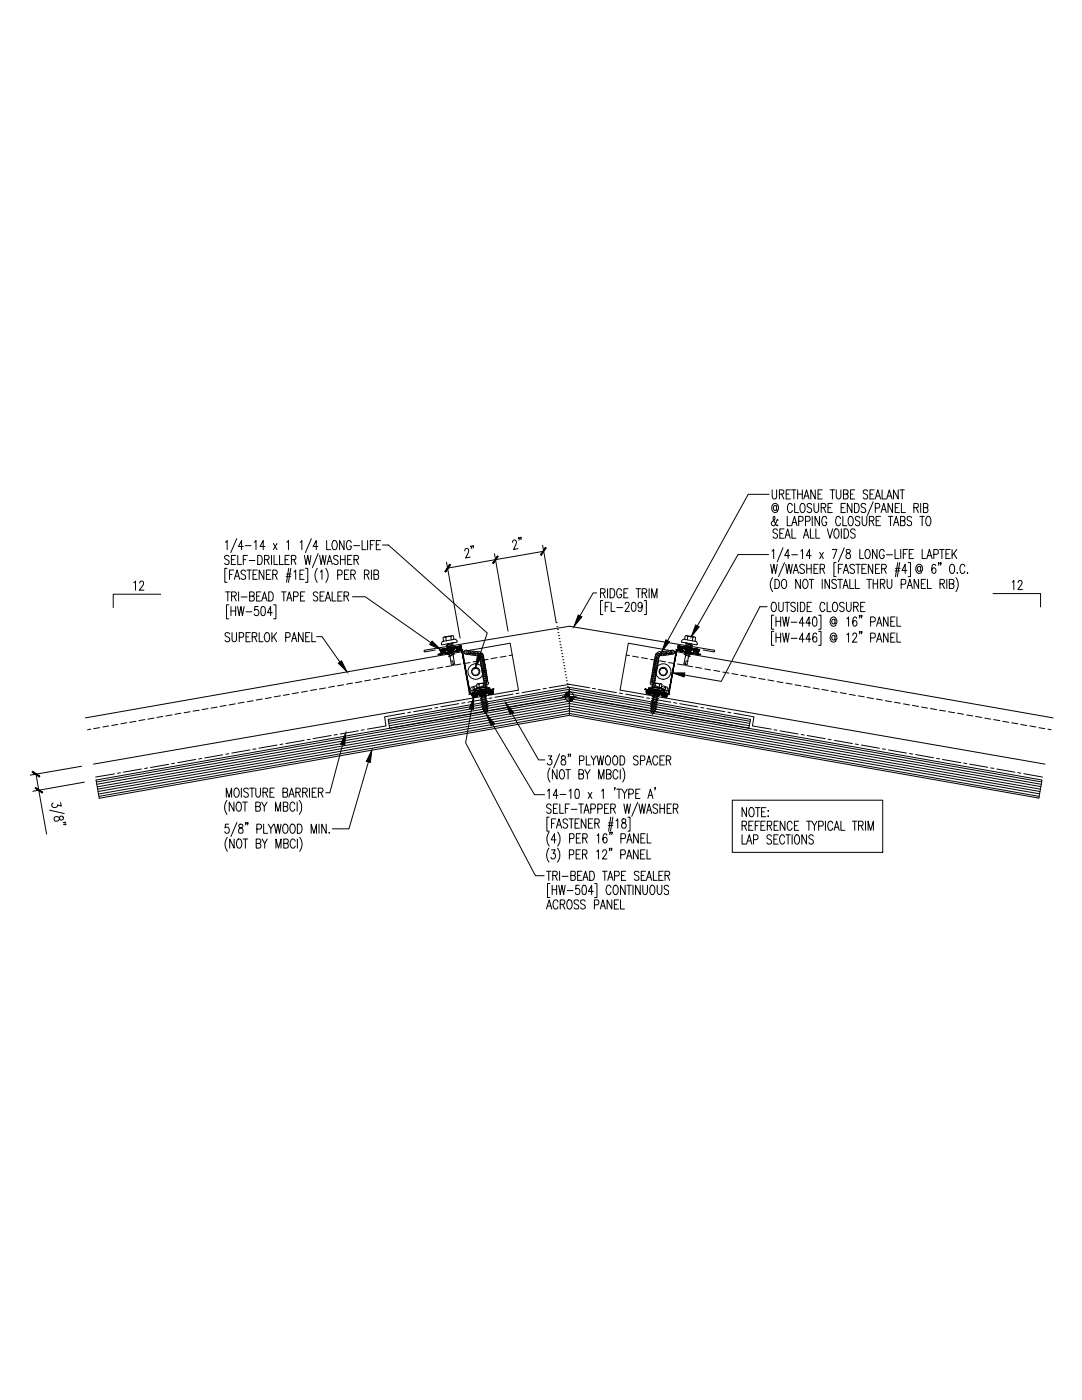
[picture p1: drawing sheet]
<svg xmlns="http://www.w3.org/2000/svg" width="216mm" height="279mm" viewBox="0 0 216 279" stroke-linecap="round" stroke-linejoin="round" font-family="sans-serif">
<g fill="none" stroke="#000" stroke-width=".2">
<path d="M153.5 98.7h-4.2l-16.1 29.2M154.1 97.8v1.3a.45 .45 0 0 0 .4 .5 .45 .45 0 0 0 .5-.5v-1.3M155.5 98.6l.8-.1 .1-.6-.3-.1h-.6v1.8M155.9 98.6l.5 1M156.9 98.6h.5M157.7 97.8h-.8v1.8h.8M157.9 97.8h.9M158.4 97.8v1.8M159.2 98.6h.9M159.2 97.8v1.8M160.1 97.8v1.8M160.4 99.6l.5-1.8 .5 1.8"/>
<path d="M160.6 99h.7M162.7 97.8v1.8l-.9-1.8v1.8M163.2 98.6h.5M164.1 97.8h-.9v1.8h.9M165.6 97.8h1M166.1 97.8v1.8M166.9 97.8v1.3a.47 .47 0 0 0 .2 .4 .47 .47 0 0 0 .5 0l.2-.4v-1.3M168.3 98.6l.8-.1 .1-.2-.1-.5h-.8v1.8h.6l.3-.4a.5 .5 0 0 0-.3-.6M169.7 98.6h.5M170.5 97.8h-.8v1.8h.8M173.1 98a.46 .46 0 0 0-.6-.2 .46 .46 0 0 0-.2 .6l.6 .3a.48 .48 0 0 1 .1 .8 .48 .48 0 0 1-.8-.2M173.6 98.6h.5"/>
<path d="M174.4 97.8h-.8v1.8h.8M174.7 99.6l.5-1.8 .5 1.8M174.9 99h.6M176 97.8v1.8h.8M176.9 99.6l.5-1.8 .6 1.8M177.2 99h.6M179.2 97.8v1.8l-.9-1.8v1.8M179.6 97.8h.9M180 97.8v1.8M26.7 116.3l.3-.3v1.8M27.9 116.4v-.3a.42 .42 0 0 1 .6-.1 .42 .42 0 0 1 .1 .6l-.8 1.2h.9M32.1 118.6h-9.5v2.7"/>
<path d="M45 108.2l.3-.3v1.8M45 118.1h.9M45.3 113.4h-.4v2.8h.4M45.5 118.1v1.8M45.7 111.1a.46 .46 0 0 0-.6-.2 .46 .46 0 0 0-.2 .5l.8 .5v.5a.5 .5 0 0 1-.4 .3 .5 .5 0 0 1-.5-.3M45.8 114.7h.5M46.2 111.7h.5M46.2 119l.8-.1 .1-.6-.3-.2h-.6v1.8M46.6 113.8h-.8v1.8M46.7 119l.4 .9M46.8 115.6l.5-1.8 .5 1.8M47 115h.6"/>
<path d="M47 110.8h-.8v1.9h.8M47.2 107.5l-1.2 2.8M47.4 110.8v1.9h.8M47.6 118.1v1.8M48.1 119.1h1.2M48.5 109.1h-.9l.6-1.2v1.8M48.5 111.7h.6M48.9 108.9h1.2M49 114.1a.46 .46 0 0 0-.7-.3 .46 .46 0 0 0 0 .8l.6 .2 .1 .6a.54 .54 0 0 1-.9 0M49.3 113.8h.9M49.4 110.8h-.9v1.9M49.7 111.9h1.2"/>
<path d="M49.7 113.8v1.8M49.8 119l.8-.1 .1-.3-.1-.4-.8-.1v1.8h.6l.3-.3a.5 .5 0 0 0-.3-.6M50.5 114.7h.5M50.7 108.2l.4-.3v1.8M51.2 119h.5M51.3 113.8h-.8v1.8h.8M51.4 110.8a.94 .94 0 0 1 .9 .6 .94 .94 0 0 1-.1 1l-.3 .3h-.5zM52.1 118.1h-.9v1.8h.9M52.2 119.9l.6-1.8 .5 1.8M52.4 119.4h.7M52.6 113.8v1.8l-.9-1.8v1.8M52.8 111.7l.8-.1 .1-.2-.1-.5-.8-.1v1.9"/>
<path d="M52.9 109.1h-1l.6-1.2v1.8M53.2 114.7h.5M53.2 111.7l.5 1M53.6 118.1a.94 .94 0 0 1 .9 .6 .94 .94 0 0 1-.1 1l-.3 .2h-.5zM54 113.8h-.8v1.8h.8M54.2 110.8v1.9M54.4 114.7l.8-.1 .1-.6-.3-.2h-.6v1.8M54.6 108.5l.7 1.2M54.7 110.8v1.9h.7M54.9 114.7l.4 .9M55.3 108.5l-.7 1.2M55.8 110.8v1.9h.8"/>
<path d="M56.2 118.1h.9M56.6 118.1v1.8M56.9 111.7h.5M57.1 115.1h.9M57.2 114.6h.9M57.2 119.9l.5-1.8 .5 1.8M57.2 108.2l.4-.3v1.8M57.4 119.4h.7M57.6 113.4l-.4 2.8M57.7 110.8h-.8v1.9h.8M58 113.4l-.4 2.8M58.2 111.7l.7-.1 .1-.6-.3-.2h-.5v1.9"/>
<path d="M58.6 119.1l.8-.1 .1-.3-.1-.5-.8-.1v1.8M58.6 111.7l.4 1M58.7 114.1l.3-.3v1.8M59.8 114.7h.6M59.9 108.2l.3-.3v1.8M60 119h.5M60.7 113.8h-.9v1.8h.9M60.7 110.8l.4 1.9 .3-1.9 .4 1.9 .2-1.9M60.8 118.1h-.8v1.8h.8M60.9 113.4h.5v2.8h-.5M62.1 107.5l-1.2 2.8M63.3 113.4a2.3 2.3 0 0 0 0 2.8"/>
<path d="M63.4 118.4a.46 .46 0 0 0-.6-.3 .46 .46 0 0 0-.2 .6l.5 .4a.48 .48 0 0 1 .2 .7 .48 .48 0 0 1-.8-.1M63.4 109.1h-.9l.6-1.2v1.8M63.5 110.5l-1.2 2.8M63.8 110.8l.3 1.9 .3-1.9 .4 1.9 .3-1.9M63.9 119h.5M63.9 114.1l.3-.3v1.8M64.7 118.1h-.8v1.8h.8M64.9 119.9l.5-1.8 .6 1.8M65 113.4a2.3 2.3 0 0 1 0 2.8M65.1 119.4h.7M65.2 107.9v1.8h.8M65.3 112.7l.5-1.9 .5 1.9"/>
<path d="M65.5 112h.6M66.3 118.1v1.8h.8M66.5 108l.4-.1a1.23 1.23 0 0 1 0 1.8h-.3a1.3 1.3 0 0 1-.1-1.7zM67.4 114.7h.6l.2-.1v-.6l-.2-.2h-.6v1.8M67.4 119h.5M67.5 111.1a.46 .46 0 0 0-.6-.2 .46 .46 0 0 0-.3 .5l.8 .5 .1 .5a.5 .5 0 0 1-.5 .3 .5 .5 0 0 1-.4-.3M67.9 111.7h1M67.9 110.8v1.9M68.3 118.1h-.9v1.8h.9M68.7 119l.7-.1 .2-.3-.1-.3-.3-.2h-.5v1.8M68.7 107.9v1.8l-.9-1.8v1.8M68.7 114.7h.6"/>
<path d="M68.9 110.8v1.9M69.1 119l.5 .9M69.4 111.7h.5M69.6 113.8h-.9v1.8h.9M70 114.7l.8-.1 .1-.6-.3-.2h-.6v1.8M70.1 108.3l-.2-.3-.4-.1a1.23 1.23 0 0 0 0 1.8h.3l.2-.3 .1-.4h-.3M70.2 110.8h-.8v1.9h.8M70.3 119.1h2.6l13.1 9.2M70.4 114.7l.5 .9M70.6 108.9h1.1M70.6 111.7l.8-.1 .1-.6-.3-.2h-.6v1.9M71.1 111.7l.4 1"/>
<path d="M72.2 107.9v1.8h.9M72.7 114.7l.8-.1 .1-.3-.1-.4-.8-.1v1.8M73.2 114.7l.4 .9M73.3 107.9v1.8M73.9 108.7h.5M74.1 113.8v1.8M74.6 114.7l.8-.1 .2-.3-.2-.4-.8-.1v1.8h.6a.51 .51 0 0 0 .4-.5 .51 .51 0 0 0-.4-.4M74.7 107.9h-.8v1.8M75.1 108.7h.5M75.9 107.9h-.8v1.8h.8M76.3 108.8h1.2l19.7 17.5-1.5 4.7M89.1 112.2l2.7 15.2"/>
<path d="M92.7 110l.1-.4 .4-.2 .3 .5-.6 1.5 .9-.2M94.1 109l-.2 .1 .1-.2v.6M94.4 108.9v.2l-.1-.1 .1-.1 .1 .2-.1 .3M98.7 110.5l2.7 15.5M102.3 108.3v-.3a.41 .41 0 0 1 .6-.2 .41 .41 0 0 1 .1 .6l-.5 1.3 .9-.2M103.6 107.3l-.1 .2-.1-.1 .1-.2 .1 .3-.1 .3M104 107.3h-.2l.2 .2-.1 .2M108.3 108.8l2.7 15.5M108.4 110l-19.1 3.4M119.1 118.3h-.8l-2.6 4.6M119.8 118.3h.8l.2-.3-.2-.4-.8-.1v1.8M120.3 119.9h-.5v2.8h.5"/>
<path d="M120.3 118.3l.5 1M121.2 117.5v1.8M121.7 117.5h.5a1.09 1.09 0 0 1 0 1.8h-.5zM124 117.9a.44 .44 0 0 0-.4-.4 .44 .44 0 0 0-.5 .4v1a.47 .47 0 0 0 .6 .4 .47 .47 0 0 0 .3-.7h-.3M124.5 118.3h.5M125.3 117.5h-.8v1.8h.8M126.9 117.5h.9M127.4 117.5v1.8M128.1 118.3h.8l.2-.3-.2-.4-.8-.1v1.8M128.6 119.9h.4v2.8h-.4M128.6 118.3l.5 1M129.5 117.5v1.8"/>
<path d="M130 119.3v-1.8l.6 1.8 .5-1.8v1.8M153.4 110.7h-6.1l-8.2 14.2M153.8 112.6l.3 1.8 .3-1.8 .4 1.8 .3-1.8M154 110l.4-.3v1.8M154.2 115.3a2.3 2.3 0 0 0 0 2.8M154.6 115.6a.94 .94 0 0 1 .9 .6 .94 .94 0 0 1-.1 1l-.3 .2h-.5zM155 101.1l-.2-.2a.52 .52 0 0 0-.5 .4 .52 .52 0 0 0 .3 .6l.4-.3M155 100.9l.1 1a.74 .74 0 0 0 .2-1 .74 .74 0 0 0-1-.3 .74 .74 0 0 0-.3 .9 .68 .68 0 0 0 .4 .7 .68 .68 0 0 0 .8-.2M155.1 105.8l-.1-.2h-.5a.43 .43 0 0 0-.3 .3 .43 .43 0 0 0 .3 .5l.6 .3a.49 .49 0 0 1-.3 .7l-.4-.1-.2-.2M155.2 103.9l-.1-.2-.3 .7a.51 .51 0 0 1-.7 .4l-.2-.4 .7-.7v-.6h-.1a.61 .61 0 0 0 0 .9l.4 .8 .3 .1v-.2M155.6 106.4h.5M156.2 115.7l.1-.1a.57 .57 0 0 1 .7 .7v.5a.55 .55 0 0 1-.6 .7 .55 .55 0 0 1-.5-.7v-.5z"/>
<path d="M156.2 109.3l-1.1 2.8M156.4 105.6h-.8v1.8h.8M156.5 112.3l-1.2 2.8M156.7 107.4l.5-1.8 .5 1.8M156.8 112.6l.3 1.8 .3-1.8 .4 1.8 .3-1.8M156.8 106.8h.7M157.1 103.1v1.8h.7M157.6 110.9h-1l.7-1.2v1.8M158 104.9l.5-1.8 .5 1.8M158 110.7h1.1M158 105.6v1.8h.8M158.1 100.9a.44 .44 0 0 0-.4-.4 .44 .44 0 0 0-.5 .4v1a.44 .44 0 0 0 .5 .4 .44 .44 0 0 0 .4-.4"/>
<path d="M158.2 104.3h.6M158.3 114.4l.5-1.8 .5 1.8M158.5 113.8h.6M158.6 100.5v1.8h.7M159.4 104h.5l.4-.3a.48 .48 0 0 0-.4-.6h-.5v1.8M159.7 115.6v1.8l-.9-1.8v1.8M159.8 110l.3-.3v1.8M159.9 100.6l.1-.1a.57 .57 0 0 1 .6 .6v.5a.53 .53 0 0 1-.5 .7 .53 .53 0 0 1-.5-.7l.1-.7zM160.3 107.4l.6-1.8 .5 1.8M160.4 115.7l.2-.1a.99 .99 0 0 1 .7 .8 .99 .99 0 0 1-.4 1h-.1a.57 .57 0 0 1-.6-.6v-.8zM160.5 112.9a.46 .46 0 0 0-.6-.3 .46 .46 0 0 0-.2 .6l.6 .4a.48 .48 0 0 1 .1 .7 .48 .48 0 0 1-.7 .1l-.1-.2M160.5 106.8h.6"/>
<path d="M160.7 104l.8-.1 .2-.2-.2-.6h-.8v1.8M161 112.6v1.8M161 113.5h.9M161.5 115.6h.9M161.7 105.6v1.8h.8M161.9 110.9h-1l.6-1.2v1.8M161.9 112.6v1.8M161.9 115.6v1.8M162 100.7a.46 .46 0 0 0-.6-.2 .46 .46 0 0 0-.3 .6l.6 .3a.48 .48 0 0 1 .2 .8 .48 .48 0 0 1-.8-.2M162.1 103.1v1.8M162.4 100.5v1.3a.47 .47 0 0 0 .2 .4 .47 .47 0 0 0 .5 0l.3-.4v-1.3M162.4 113.5h.5"/>
<path d="M162.8 105.6v1.8h.8M163.3 112.6h-.9v1.8h.9M163.5 103.1v1.8l-.9-1.8v1.8M163.6 110.3l.7 1.2M163.6 113.5l.8-.1 .1-.6-.3-.2h-.6v1.8M163.9 101.3l.7-.1 .2-.2-.1-.4-.2-.1h-.6v1.8M164.1 115.6v1.8M164.1 113.5l.4 .9M164.3 110.3l-.7 1.2M164.3 101.3l.5 1M165 103.5l-.2-.4h-.4a1.29 1.29 0 0 0 0 1.8h.3l.2-.3 .1-.4h-.3M165.1 105.6l.5 1.8 .5-1.8"/>
<path d="M165.2 101.3h.6M165.5 115.6v1.8l-.9-1.8v1.8M166.1 109.7h.9l-.7 1.8M166.1 100.5h-.9v1.8h.9M166.7 105.6h.1a.99 .99 0 0 1 .5 1.5l-.3 .3a.99 .99 0 0 1-.5-1.6zM166.8 112.3h-.4v2.8h.4M166.9 115.9a.46 .46 0 0 0-.6-.3 .46 .46 0 0 0-.2 .6l.6 .4a.48 .48 0 0 1 .1 .7 .48 .48 0 0 1-.7 .1l-.1-.2M167.2 115.6h.9M167.3 113.5h.5M167.6 115.6v1.8M167.7 103.5a.45 .45 0 0 0-.4-.5 .45 .45 0 0 0-.5 .5v1a.45 .45 0 0 0 .3 .4 .45 .45 0 0 0 .4-.1l.2-.3M167.8 101.3h.5"/>
<path d="M167.9 105.6v1.8M168.1 112.6h-.8v1.8M168.2 103.1v1.8h.8M168.2 117.4l.5-1.8 .5 1.8M168.3 114.4l.5-1.8 .5 1.8M168.4 116.9h.7M168.4 105.6h.5a1.14 1.14 0 0 1 0 1.8h-.5zM168.5 109.3l-1.2 2.8M168.5 113.8h.6M168.7 100.5h-.9v1.8h.9M168.9 109.7a.56 .56 0 0 0 .1 .6 .56 .56 0 0 0 .5 .2 .51 .51 0 0 1 .1 .9 .51 .51 0 0 1-.8-.2 .51 .51 0 0 1 .4-.7l.2-.2a.36 .36 0 0 0 .3-.3 .36 .36 0 0 0-.3-.3zM169.5 103.1h.1a.99 .99 0 0 1 .5 1.5l-.2 .3a.99 .99 0 0 1-.5-1.6z"/>
<path d="M169.6 115.6v1.8h.8M170 100.5v1.8l-.9-1.8v1.8M170.5 112.9a.46 .46 0 0 0-.6-.3 .46 .46 0 0 0-.2 .6l.6 .4a.48 .48 0 0 1 .1 .7 .48 .48 0 0 1-.7 .1l-.1-.2M170.5 100.5h.5a1.09 1.09 0 0 1 0 1.8h-.5zM170.6 105.8a.46 .46 0 0 0-.6-.2 .46 .46 0 0 0-.2 .6l.6 .3a.47 .47 0 0 1 .1 .8 .47 .47 0 0 1-.8-.2M170.7 115.6v1.8h.8M170.8 112.6h.9M171.2 112.6v1.8M171.6 109.7v1.8h.7M171.6 103.3l-.3-.2h-.3a.43 .43 0 0 0-.3 .3 .43 .43 0 0 0 .2 .5l.6 .3a.49 .49 0 0 1-.2 .7h-.3l-.3-.3M172 113.5h.5M172 103.1v1.3a.47 .47 0 0 0 .2 .4 .47 .47 0 0 0 .5 0l.3-.4v-1.3"/>
<path d="M172.7 109.9a.44 .44 0 0 1 .5-.3 .44 .44 0 0 1 .4 .5v1a.44 .44 0 0 1-.5 .4 .44 .44 0 0 1-.4-.4l-.1-.8zM172.7 100.7a.46 .46 0 0 0-.5-.2 .46 .46 0 0 0-.3 .6l.6 .3a.5 .5 0 0 1 .1 .8 .5 .5 0 0 1-.8-.2M172.9 112.6h-.9v1.8h.9M173 115.6h.9M173.4 115.6v1.8M173.5 103.9h.8l.1-.3-.1-.5h-.8v1.8M173.9 103.9l.5 1M174.1 112.6v1.8l-.8-1.8v1.8M174.2 100.1l-1.1 2.8M174.2 115.6v1.8M174.2 116.5h.9M174.7 101.4h.5l.3-.2-.1-.6-.7-.1v1.8"/>
<path d="M174.7 113.5h.5M174.8 103.9h.6M175 109.7v1.8l-.9-1.8v1.8M175.1 115.6v1.8M175.5 112.6h-.8v1.8h.8M175.7 116.5l.7-.1 .1-.6-.2-.2h-.6v1.8M175.7 103.1h-.9v1.8h.9M175.8 102.3l.5-1.8 .6 1.8M175.9 113.5l.8-.1 .2-.3-.2-.4-.8-.1v1.8M176 101.7h.7M176.1 116.5l.5 .9M176.4 113.5l.5 .9"/>
<path d="M176.4 110.1a.44 .44 0 0 0-.4-.5 .44 .44 0 0 0-.5 .5v1a.47 .47 0 0 0 .6 .4 .47 .47 0 0 0 .3-.7h-.3M176.9 110.7h1.2M177 115.6v1.3a.47 .47 0 0 0 .3 .5 .47 .47 0 0 0 .4 0l.3-.5v-1.3M177.3 103.1h.9M177.7 103.1v1.8M178.1 100.5v1.8l-.9-1.8v1.8M178.3 104.9l.5-1.8 .6 1.8M178.5 104.3h.6M178.6 109.7v1.8h.8M178.6 113.9h.9M178.6 101.3h.5M178.7 113.4h.9"/>
<path d="M179.1 112.3l-.4 2.8M179.5 100.5h-.9v1.8h.9M179.5 112.3l-.4 2.8M179.7 103.9h.6l.2-.1v-.7h-.8v1.8h.6a.54 .54 0 0 0 .3-.5 .54 .54 0 0 0-.3-.5M179.7 109.7v1.8M179.8 116.6h.6a.51 .51 0 0 0 .4-.5 .51 .51 0 0 0-.4-.5h-.6v1.8M179.9 100.5v1.8h.8M180.2 110.5h.5M181 113.8h-1l.6-1.2v1.8M181 117.4l.6-1.8 .5 1.8M181.1 109.7h-.9v1.8M181.2 112.3h.5v2.8h-.5"/>
<path d="M181.2 116.9h.6M181.4 110.5h.5M181.9 103.3a.46 .46 0 0 0-.6-.2 .46 .46 0 0 0-.3 .6l.6 .3a.47 .47 0 0 1 .2 .8 .47 .47 0 0 1-.8-.2M182.3 109.7h-.9v1.8h.9M182.4 101.3l.7-.1 .1-.6-.2-.1h-.6v1.8M182.8 101.3l.4 1M183.3 115.6v1.8l-.9-1.8v1.8M183.5 103.1h.9M183.7 113.3l-.2-.3a.46 .46 0 0 0-.5 .6 .46 .46 0 0 0 .6 .3l.1-.1M183.7 113l.1 1a.73 .73 0 0 0 .3-1 .73 .73 0 0 0-1-.3 .73 .73 0 0 0-.4 1 .65 .65 0 0 0 .4 .7 .65 .65 0 0 0 .8-.2M183.7 100.5v1.8M183.8 116.5h.5"/>
<path d="M184 109.7v1.8h.8M184 103.1v1.8M184.3 101.3h.5l.3-.2-.1-.5-.7-.1v1.8h.5l.4-.3a.48 .48 0 0 0-.4-.7M184.7 115.6h-.9v1.8h.9M184.9 111.5l.5-1.8 .6 1.8M185 103.1h.1a.99 .99 0 0 1 .5 1.5l-.2 .3a.99 .99 0 0 1-.5-1.6zM185.1 115.6v1.8h.7M185.2 110.9h.6M186.3 110.6h.6l.3-.1-.1-.8h-.8v1.8M186.7 112.9l-.4-.3a1.08 1.08 0 0 0 .1 1.8 .61 .61 0 0 0 .4-.5 .61 .61 0 0 0-.5-.6l-.4 .5M187.4 112.4h-.2h.2l-.2 .4M187.5 109.7h.9"/>
<path d="M187.6 116.5l.7-.1 .1-.6-.3-.2h-.5v1.8M187.8 112.4h-.2h.2l-.2 .4M187.9 109.7v1.8M188 116.5l.5 .9M188.8 110.5h.5M188.9 115.6v1.8M189.4 116.5l.8-.1 .2-.3-.2-.4-.8-.1v1.8h.8l.2-.5-.4-.4M189.6 109.7h-.8v1.8h.8M189.7 112.7l.2-.1a.57 .57 0 0 1 .6 .7v.5a.53 .53 0 0 1-.5 .7 .53 .53 0 0 1-.5-.7v-.8zM190 109.7v1.8M190.3 110.5l.6 1M190.7 115.3a2.3 2.3 0 0 1 0 2.8"/>
<path d="M190.9 109.7l-.9 1.2M191 114.4h.1zM192.5 113a.44 .44 0 0 0-.4-.4 .44 .44 0 0 0-.5 .4v1a.44 .44 0 0 0 .5 .5 .44 .44 0 0 0 .4-.5M193 114.4h.1zM198.1 118.5h9.5v2.6M202 116.2l.3-.4v1.9M203.1 116.3l.3-.5 .4 .1 .1 .3-.2 .6-.6 .9h.9M45.7 120.7h-.5v2.8h.5M45.8 126.5a.46 .46 0 0 0-.6-.2 .46 .46 0 0 0-.2 .5l.7 .5 .1 .5a.54 .54 0 0 1-.9 0M46.1 121v1.9M46.1 121.9h.9M46.3 126.3v1.5a.44 .44 0 0 0 .4 .3 .44 .44 0 0 0 .4-.3l.1-1.5"/>
<path d="M47 121v1.9M47.4 121l.3 1.9 .4-1.9 .3 1.9 .3-1.9M47.7 127.2l.8-.1 .1-.7-.3-.1h-.6v1.8M49.1 127.1h.5M49.1 122.1h1.2M49.9 126.3h-.8v1.8h.8M50.3 127.1l.8-.1 .2-.2-.2-.5h-.8v1.8M50.5 139.8l-1.2 .3M50.8 127.1l.5 1M51.5 121h-.6l-.1 .8a.56 .56 0 0 1 .7 .1 .56 .56 0 0 1 0 .7 .56 .56 0 0 1-.7 .1l-.1-.2M51.7 126.3v1.8h.8M52.2 121.1l.4-.1a.85 .85 0 0 1 .3 1.1l-.1 .7-.4 .1a.85 .85 0 0 1-.3-1.1z"/>
<path d="M52.4 139.5l-1.3 .2M53 126.3h.2a.96 .96 0 0 1 .5 1.5l-.3 .3a1.01 1.01 0 0 1-.4-1.8zM54.1 139.2l-1.2 .2M54.3 126.3v1.8M54.3 122.3h-.9l.6-1.3v1.9M54.6 120.7h.5v2.8h-.5M54.6 127l.6 1.1M55.2 126.3l-.9 1.1M56 138.9l-1.3 .2M57 127.2l.8-.1 .1-.7-.3-.1h-.6v1.8M57.7 138.6l-1.2 .2M58.2 128.1l.5-1.8 .5 1.8"/>
<path d="M58.4 127.4h.6M59.5 138.2l-1.2 .2M60.5 126.3v1.8l-1-1.8v1.8M61 127.1h.5M61.3 137.9l-1.2 .2M61.8 126.3h-.8v1.8h.8M62.2 126.3v1.8h.8M63.1 137.6l-1.1 .2M63.2 127.1h1l3.6 5M65 137.3l-1.3 .2M66.7 137l-1.1 .2M68.6 136.7l-1.3 .2"/>
<path d="M70.3 136.3l-1.1 .2M72.2 136l-1.3 .2M73.9 135.7l-1.1 .2M75.8 135.4l-1.2 .2M77.6 135.1l-1.2 .2M79.4 134.8l-1.2 .2M81.2 134.4l-1.2 .2M83 134.1l-1.2 .2M84.8 133.8l-1.2 .2M84.8 130.1l-.2-.2 .1-.1 28.9-4.8 28.9 4.8 .1 .1-.2 .2M86.6 133.5l-1.2 .2M86.9 129.7l-2.1 .4"/>
<path d="M87.7 129.6l4.3-.7-.1 .6-.7 .1-.5-.3-.4 .5-.7 .1-.5-.3-.4 .5-.7 .1zM87.7 129.7h.1M87.8 129.7h.1M87.8 129.8h.1M87.9 129.6h.1M87.9 129.7h.1M87.9 129.9h.1M87.9 129.8h.1M87.9 130h.1M88 129.7h.1M88 129.8h.1M88 129.9h.1"/>
<path d="M88 130h.1M88 130.1h.1M88 129.6h.1M88.1 129.6h.1M88.1 129.8h.1M88.1 129.9h.1M88.1 130.1h.1M88.2 129.6h.1M88.2 129.7h.1M88.2 129.9h.1M88.2 130h.1M88.2 130.1h.1"/>
<path d="M88.2 129.8h.1M88.3 129.6h.1M88.3 129.8h.1M88.3 129.9h.1M88.3 130.1h.1M88.3 129.7h.1M88.3 130h.1M88.4 129.5h.1M88.4 129.6h.1M88.4 129.9h.1M88.4 130h.1M88.4 130.1h.1"/>
<path d="M88.4 133.2l-1.2 .2M88.4 129.7h.1M88.4 129.8h.1M88.4 127.4l.1 .6M88.5 129.6h.1M88.5 129.7h.1M88.5 129.8h.1M88.5 129.9h.1M88.5 130h.1M88.5 130.1h.1M88.5 128l-.4 .3v.2M88.5 129.5h.1"/>
<path d="M88.6 129.5h.1M88.6 129.6h.1M88.6 129.7h.1M88.6 129.8h.1M88.6 129.9h.1M88.6 130h.1M88.6 130.1h.1M88.7 129.6h.1M88.7 129.7h.1M88.7 129.8h.1M88.7 129.9h.1M88.7 130h.1"/>
<path d="M88.7 129.5h.1M88.7 130.1h.1M88.8 129.5h.1M88.8 129.6h.1M88.8 129.7h.1M88.8 129.8h.1M88.8 129.9h.1M88.8 129.4h.1M88.9 129.5h.1M88.9 129.6h.1M88.9 129.7h.1M88.9 129.8h.1"/>
<path d="M88.9 129.4h.1M88.9 127.2l.2 .7M88.9 127.2a.32 .32 0 0 0-.5 .1M89 129.6h.1M89 129.4h.1M89 129.5h.1M89.1 129.4h.1M89.1 129.5h.1M89.1 129.6h.1M89.1 129.3l1.1-.6h.2l-1.1 .6zM89.2 129.4h.1M89.2 129.5h.1"/>
<path d="M89.2 129.6h.1M89.2 129.7l1.1-.6 .2 .1-1.1 .6zM89.3 129.4h.1M89.3 129.6h.1M89.3 129.7h.1M89.3 130.1l1.1-.5h.2l-1.1 .6zM89.3 129.5h.1M89.3 128.8l.1 .3M89.4 129.4h.1M89.4 129.5h.1M89.4 129.6h.1M89.4 129.7h.1"/>
<path d="M89.4 129.8h.1M89.4 130.6l1.1-.6 .2 .1-1.2 .5zM89.4 129.3h.1M89.4 129.3v.3M89.5 129.4h.1M89.5 129.6h.1M89.5 129.8h.1M89.5 129.9h.1M89.5 129.7v.3M89.5 129.5h.1M89.5 131l1.2-.5-1 .5zM89.6 129.3h.1"/>
<path d="M89.6 129.4h.1M89.6 129.5h.1M89.6 129.6h.1M89.6 129.7h.1M89.6 129.8h.1M89.6 130.1v.3M89.6 129.9h.1M89.7 129.3h.1M89.7 129.4h.1M89.7 129.5h.1M89.7 129.6h.1M89.7 129.7h.1"/>
<path d="M89.7 129.8h.1M89.7 130.6v.2M89.7 129.9h.1M89.8 129.3h.1M89.8 129.5h.1M89.8 129.6h.1M89.8 129.7h.1M89.8 129.9h.1M89.8 131l.3 1.6 .4 .2 .2-.3-.2-1.5M89.9 129.3h.1M89.9 129.4h.1M89.9 129.5h.1"/>
<path d="M89.9 129.6h.1M89.9 129.7h.1M89.9 129.8h.1M89.9 129.9h.1M89.9 127.1l.2 .6M90 127a.95 .95 0 0 0-1.1 .2M90 127.1a.32 .32 0 0 1 .5-.1l.1 .6-2.1 .4M90 129.7h.1M90 129.8h.1M90 129.3h.1M90 129.4h.1M90 129.5h.1"/>
<path d="M90 132l.2-.1 .2 .1v.7M90 129.6h.1M90.1 129.5h.1M90.1 129.6h.1M90.1 129.7h.1M90.1 129.2h.1M90.1 129.3h.1M90.1 129.8h.1M90.1 129.4h.1M90.1 128.5l.1 .2M90.2 129.7h.1M90.2 129.8h.1"/>
<path d="M90.2 129.3h.1M90.2 129.4h.1M90.2 129.5h.1M90.2 129.2h.1M90.2 128.9v.3M90.2 132.9l-1.2 .2M90.2 129.6h.1M90.2 126.9l-1.6 .2M90.2 129.3l.1 .3M90.3 129.7h.1M90.3 129.8h.1M90.3 129.4h.1"/>
<path d="M90.3 129.5h.1M90.3 129.6h.1M90.3 129.2h.1M90.3 129.3h.1M90.3 128.3l-1.1 .6-.1-.1 .8-.4M90.3 128.3h.1M90.3 128.3l-1 .2v.2M90.3 129.8v.3M90.4 129.5h.1M90.4 129.6h.1M90.4 129.7h.1M90.4 129.2h.1"/>
<path d="M90.4 129.3h.1M90.4 129.4h.1M90.4 130.2v.3M90.4 130.7l.1 .3M90.5 129.4h.1M90.5 129.5h.1M90.5 129.6h.1M90.5 129.2h.1M90.5 129.3h.1M90.5 131h.1M90.5 129.1h.1M90.6 129.4h.1"/>
<path d="M90.6 129.2h.1M90.6 129.3h.1M90.6 129.1h.1M90.6 127.6l.5 .1 .1 .3M90.7 129.3h.1M90.7 129.1h.1M90.7 129.2h.1M90.7 132.5h-.2v.2M90.8 129.3h.1M90.8 129.1h.1M90.9 129.1h.1M90.9 129.2h.1"/>
<path d="M90.9 129.3h.1M90.9 129.4h.1M91 129.3h.1M91 129.2h.1M91 129.4h.1M91 129.5h.1M91 129.1h.1M91.1 129.4h.1M91.1 129.6h.1M91.1 129h.1M91.1 129.1h.1M91.1 129.2h.1"/>
<path d="M91.1 129.3h.1M91.2 129.5h.1M91.2 129.6h.1M91.2 129.2h.1M91.2 129.3h.1M91.2 129h.1M91.2 129.4h.1M91.2 129.1h.1M91.2 128v.2l-3.1 .5v-.2M91.3 129.3h.1M91.3 129h.1M91.3 129.6h.1"/>
<path d="M91.3 129.2h.1M91.3 129.4h.1M91.3 129.5h.1M91.3 129.1h.1M91.4 129.4h.1M91.4 129.5h.1M91.4 129.6h.1M91.4 129h.1M91.4 129.1h.1M91.4 129.2h.1M91.4 129.3h.1M91.5 129.6h.1"/>
<path d="M91.5 129.2h.1M91.5 129.3h.1M91.5 129.4h.1M91.5 129h.1M91.5 129.5h.1M91.5 129.1h.1M91.6 129.3h.1M91.6 129.4h.1M91.6 129.5h.1M91.6 129h.1M91.6 129.1h.1M91.6 129.2h.1"/>
<path d="M91.7 129.4h.1M91.7 129.5h.1M91.7 129h.1M91.7 129.1h.1M91.7 129.2h.1M91.7 129.3h.1M91.8 129.3h.1M91.8 129.4h.1M91.8 128.9h.1M91.8 129h.1M91.8 129.1h.1M91.8 129.2h.1"/>
<path d="M91.8 129.5h.1M91.9 129.3h.1M91.9 129.4h.1M91.9 129h.1M91.9 129.1h.1M91.9 129.2h.1M91.9 128.9h.1M92 132.5l-1.2 .2M92.3 130.3l3.8 .2 1 6-3.4 1.5M93.8 132.2l-1.2 .2M94.1 138.6l4.2-.7-.1 .5-.7 .2-.5-.4a1.07 1.07 0 0 1-1.6 .3l-.4 .5-.7 .1zM94.1 138.6h.1"/>
<path d="M94.1 138.7h.1M94.2 138.7h.1M94.2 138.8h.1M94.2 138.9h.1M94.2 138.6h.1M94.3 138.6h.1M94.3 138.7h.1M94.3 138.9h.1M94.3 139h.1M94.3 138.8h.1M94.3 138.5h.1M94.3 139.1h.1"/>
<path d="M94.4 138.6h.1M94.4 138.7h.1M94.4 138.9h.1M94.4 139h.1M94.4 139.1h.1M94.4 138.5h.1M94.4 138.8h.1M94.5 138.5h.1M94.5 138.6h.1M94.5 138.7h.1M94.5 138.8h.1M94.5 138.9h.1"/>
<path d="M94.5 139h.1M94.5 139.1h.1M94.5 133.4h.8l.4 .6-.4 .7h-.8l-.4-.7zM94.6 138.6h.1M94.6 138.7h.1M94.6 139h.1M94.6 139.1h.1M94.6 138.5h.1M94.6 138.8h.1M94.6 138.9h.1M94.6 137.9l3.2-.6zM94.6 137.9l.5-.4 2.1-.4 .5 .2z"/>
<path d="M94.7 138.5h.1M94.7 138.6h.1M94.7 138.7h.1M94.7 138.8h.1M94.7 139h.1M94.7 138.9h.1M94.8 138.5h.1M94.8 138.6h.1M94.8 138.7h.1M94.8 138.8h.1M94.8 138.9h.1M94.8 138.4h.1"/>
<path d="M94.8 139h.1M94.9 138.6h.1M94.9 138.7h.1M94.9 138.9h.1M94.9 139h.1M94.9 138.5h.1M94.9 138.8h.1M94.9 138.4h.1M95 138.4h.1M95 138.5h.1M95 138.7h.1M95 138.8h.1"/>
<path d="M95 139h.1M95 138.6h.1M95 138.9h.1M95.1 138.5h.1M95.1 138.6h.1M95.1 138.7h.1M95.1 138.8h.1M95.1 138.9h.1M95.1 136.7l.1 .6M95.2 138.4h.1M95.2 138.6h.1M95.2 138.7h.1"/>
<path d="M95.2 138.8h.1M95.2 138.5h.1M95.2 137.3v.1M95.3 138.4h.1M95.3 138.5h.1M95.3 138.6h.1M95.4 138.4h.1M95.4 138.5h.1M95.5 138.3h.1M95.5 138.4h.1M95.5 138.5h.1M95.5 138.6h.1"/>
<path d="M95.6 138.4h.1M95.6 138.5h.1M95.6 138.6h.1M95.6 136.6l.1 .7M95.6 131.9l-1.2 .2M95.6 136.6l-.3-.1-.2 .1M95.6 138.3h.1M95.7 138.3h.1M95.7 138.4h.1M95.7 138.5h.1M95.7 138.7h.1M95.7 138.2l1-.5 .1 .1-1 .5z"/>
<path d="M95.7 138.6h.1M95.8 138.3h.1M95.8 138.4h.1M95.8 138.6h.1M95.8 138.7h.1M95.8 139l1.2-.4-1 .5zM95.8 138.5h.1M95.8 138.8h.1M95.8 137.8l.1 .3M95.9 138.4h.1M95.9 138.5h.1M95.9 138.6h.1"/>
<path d="M95.9 138.7h.1M95.9 138.8h.1M95.9 138.2l.1 .3M95.9 139.4l1-.5 .2 .1zM95.9 138.3h.1M95.9 139.8l1.2-.4zM96 138.2h.1M96 138.4h.1M96 138.6h.1M96 138.7h.1M96 138.6v.3M96 138.3h.1"/>
<path d="M96 138.5h.1M96 138.8h.1M96 139l.1 .3M96.1 138.3h.1M96.1 138.4h.1M96.1 138.6h.1M96.1 138.7h.1M96.1 138.8h.1M96.1 137.7l-.5 .1 1-.2v.1M96.1 139.5l.1 .2M96.1 138.2h.1M96.1 138.5h.1"/>
<path d="M96.2 138.2h.1M96.2 138.3h.1M96.2 138.4h.1M96.2 138.5h.1M96.2 138.6h.1M96.2 138.7h.1M96.2 138.8h.1M96.2 139.8v.3M96.3 138.6h.1M96.3 138.7h.1M96.3 138.8h.1M96.3 138.3h.1"/>
<path d="M96.3 138.5h.1M96.3 138.2h.1M96.3 138.4h.1M96.4 138.7h.1M96.4 138.3h.1M96.4 138.4h.1M96.4 138.5h.1M96.4 138.2h.1M96.4 136.4h-.6l-.2 .2M96.4 138.6h.1M96.4 136.5l.1 .6M96.5 138.4h.1"/>
<path d="M96.5 138.5h.1M96.5 138.6h.1M96.5 138.7h.1M96.5 138.2h.1M96.5 138.3h.1M96.5 138.1h.1M96.6 138.5h.1M96.6 138.6h.1M96.6 138.7h.1M96.6 138.2h.1M96.6 138.3h.1M96.6 138.4h.1"/>
<path d="M96.6 138.1h.1M96.6 136.3l-1.3 .2M96.6 137.9l.1 .2M96.7 138.7h.1M96.7 138.4h.1M96.7 138.5h.1M96.7 138.1h.1M96.7 138.2h.1M96.7 138.3l.1 .2M96.7 138.6h.1M96.7 138.3h.1M96.8 138.5h.1"/>
<path d="M96.8 138.2h.1M96.8 138.3h.1M96.8 138.4h.1M96.8 138.7v.3M96.8 138.1h.1M96.8 136.4l.2 .6-1.8 .3M96.8 139.1l.1 .3M96.9 138.3h.1M96.9 138.4h.1M96.9 138.1h.1M96.9 139.5l.1 .3M96.9 136.3l-.3-.1-.2 .2"/>
<path d="M96.9 138.2h.1M96.9 138.1l-1.2 .5M97 138.1h.1M97 138.2h.1M97 139.5l-3.6 .6M97 139.9v.3M97 137l-1.8 .3M97.1 138.2h.1M97.1 138.1h.1M97.1 137v.1l-1.9 .3M97.1 138.3h.1M97.2 138.3h.1"/>
<path d="M97.2 138h.1M97.2 138.1h.1M97.2 138.2h.1M97.2 138.4h.1M97.3 138.1h.1M97.3 138.2h.1M97.3 138.3h.1M97.3 138.4h.1M97.3 138h.1M97.4 138.2h.1M97.4 138.3h.1M97.4 138.4h.1"/>
<path d="M97.4 138h.1M97.4 138.1h.1M97.4 131.6l-1.2 .2M97.4 138.5h.1M97.5 138.3h.1M97.5 138.4h.1M97.5 138.5h.1M97.5 138h.1M97.5 138.1h.1M97.5 138.2h.1M97.5 138.6h.1M97.6 138.4h.1"/>
<path d="M97.6 138.5h.1M97.6 138.1h.1M97.6 138.2h.1M97.6 138.3h.1M97.6 138h.1M97.6 137.9h.1M97.7 138.5h.1M97.7 138.2h.1M97.7 138h.1M97.7 138.4h.1M97.7 138.1h.1M97.7 138.3h.1"/>
<path d="M97.7 137.9h.1M97.8 138.4h.1M97.8 138.5h.1M97.8 138h.1M97.8 138.1h.1M97.8 138.2h.1M97.8 138.3h.1M97.8 137.9h.1M97.9 138.5h.1M97.9 138.2h.1M97.9 138.3h.1M97.9 138.4h.1"/>
<path d="M97.9 137.9h.1M97.9 138h.1M97.9 138.1h.1M98 138.2h.1M98 138.3h.1M98 138.4h.1M98 137.9h.1M98 138h.1M98 138.1h.1M98.1 138.4h.1M98.1 138h.1M98.1 138.1h.1"/>
<path d="M98.1 138.2h.1M98.1 137.9h.1M98.1 138.3h.1M98.2 138.2h.1M98.2 138.3h.1M98.2 138.4h.1M98.2 137.9h.1M98.2 138h.1M98.2 138.1h.1M98.2 139.3l-.6 .1M98.3 137.9h.1M99.2 131.2l-1.2 .3"/>
<path d="M101 131l-1.2 .2M102.2 130.7l-.6 .1M102.4 138.5l-3.7 .7M103.6 138.3l-.6 .1M107.8 137.6l-3.6 .6M109 137.4l-.6 .1M109.6 137.3l4-.7 4 .7M111 124.3h.1M111.1 125.1h.1M111.2 125.7h.1M111.3 126.3h.1M111.4 126.8h.1"/>
<path d="M111.5 127.4h.1M111.7 128.1h.1M111.7 128.7h.1M111.9 129.3h.1M112 129.9h.1M112.1 130.4h.1M112.2 131h.1M112.2 139h2.8M112.3 131.7h.1M112.4 132.3h.1M112.5 132.9h.1M112.6 133.4h.1"/>
<path d="M112.7 134h.1M112.8 134.7h.1M112.9 135.3h.1M113 135.9h.1M113.1 136.5h.1M113.2 137h.1M113.4 137.7h.1M113.4 138.3h.1M113.6 139v-1.8l-36.1 6.4 .3 1.7M113.6 139h.1M113.6 137.6v5.2M113.6 137.2l36.2 6.4-.4 1.7"/>
<path d="M118.2 137.4l.6 .1M119.4 137.6l3.6 .6M120.8 121.1h.5M121.6 120.2h-.8v1.8M121.9 120.2v1.8h.8M123 121.3h1.2M123.6 138.3l.6 .1M124.7 120.6l.3-.4 .4 .1 .1 .2-.2 .7-.6 .8h.9M124.8 138.5l3.6 .7M125 130.7l.6 .1M126.2 120.3l.3-.1a1.26 1.26 0 0 1 0 1.8h-.1a1.32 1.32 0 0 1-.2-1.7zM126.2 131l1.2 .2"/>
<path d="M128 131.2l1.2 .3M128.1 120.8l-.1 .5a.51 .51 0 0 1-.7-.5 .51 .51 0 0 1 .7-.5l.1 .5a.96 .96 0 0 1-.4 1.2l-.3-.1v-.1M128.9 137.9l4.3 .7-.3 .5-.7-.1-.4-.5a1.07 1.07 0 0 1-1.6-.3l-.5 .4-.7-.2zM128.9 138.1h.1M128.9 137.9h.1M129 138.2h.1M129 138.3h.1M129 138.4h.1M129 137.9h.1M129 138h.1M129 138.1h.1M129 139.3l.6 .1"/>
<path d="M129.1 138.4h.1M129.1 138.1h.1M129.1 138.2h.1M129.1 138.3h.1M129.1 137.9h.1M129.1 138h.1M129.2 138.3h.1M129.2 138.4h.1M129.2 138h.1M129.2 138.1h.1M129.2 138.2h.1M129.2 138.5h.1"/>
<path d="M129.2 137.9h.1M129.3 138.2h.1M129.3 138.3h.1M129.3 138.4h.1M129.3 137.9h.1M129.3 138h.1M129.3 138.1h.1M129.4 138.3h.1M129.4 138.4h.1M129.4 138.5h.1M129.4 138h.1M129.4 138.1h.1"/>
<path d="M129.4 138.2h.1M129.4 137.9h.1M129.4 137.4l3.2 .5zM129.4 137.3l.6-.2 2.1 .4 .5 .4zM129.5 138.3h.1M129.5 138.4h.1M129.5 138h.1M129.5 138.1h.1M129.5 138.2h.1M129.6 138.5h.1M129.6 138.1h.1M129.6 138.2h.1"/>
<path d="M129.6 138.3h.1M129.6 137.9h.1M129.6 138h.1M129.6 138.4h.1M129.7 138.3h.1M129.7 138.4h.1M129.7 138.5h.1M129.7 138h.1M129.7 138.1h.1M129.7 138.2h.1M129.7 138.6h.1M129.8 138.3h.1"/>
<path d="M129.8 138h.1M129.8 138.1h.1M129.8 138.4h.1M129.8 138.2h.1M129.8 131.6l1.2 .2M129.9 138.1h.1M129.9 138.2h.1M129.9 138.3h.1M129.9 138.4h.1M129.9 138h.1M130 138h.1M130 138.1h.1"/>
<path d="M130 138.2h.1M130 138.3h.1M130 139.8l.2-.1 1 .5-.2 .1zM130.1 138.2h.1M130.1 138.3h.1M130.1 139.4l.1-.1 1.1 .5-.2 .1zM130.1 138.1h.1M130.1 139l.2-.1 1 .5zM130.2 138.1h.1M130.2 138.2h.1M130.2 137l1.8 .3M130.2 137v.1l1.8 .3"/>
<path d="M130.2 138.6l1.2 .4-.2 .1zM130.2 139.9v.3M130.2 138.3h.1M130.2 139.5l3.6 .6M130.3 138.3h.1M130.3 138.4h.1M130.3 138.1h.1M130.3 138.2h.1M130.3 138.1l1 .6M130.3 139.5l-.1 .3M130.3 137.8l.2-.1 1.1 .5-.2 .1zM130.3 136.4l-.1 .6 1.7 .3 .2-.6"/>
<path d="M130.4 136.3l.2-.1 .2 .2M130.4 138.5h.1M130.4 138.2h.1M130.4 138.3h.1M130.4 138.4h.1M130.4 139.1l-.1 .3M130.4 138.1h.1M130.4 138.7v.3M130.5 138.4h.1M130.5 138.5h.1M130.5 138.1h.1M130.5 138.2h.1"/>
<path d="M130.5 138.1l1 .5M130.5 138.1h-.2M130.5 138.6h.1M130.5 138.7h.1M130.5 138.3h.1M130.5 138.3v.2M130.6 138.7h.1M130.6 138.3h.1M130.6 138.4h.1M130.6 138.5h.1M130.6 138.1h.1M130.6 138.2h.1"/>
<path d="M130.6 136.3l1.3 .2M130.6 137.9l-.1 .2M130.6 138.6h.1M130.7 138.5h.1M130.7 138.6h.1M130.7 138.7h.1M130.7 138.1h.1M130.7 138.2h.1M130.7 138.3h.1M130.7 138.4h.1M130.8 138.7h.1M130.8 138.4h.1"/>
<path d="M130.8 138.5h.1M130.8 138.2h.1M130.8 138.6h.1M130.8 138.3h.1M130.8 136.5l-.1 .6M130.8 136.4h.6l.2 .2M130.9 138.6h.1M130.9 138.7h.1M130.9 138.2h.1M130.9 138.3h.1M130.9 138.4h.1M130.9 138.5h.1"/>
<path d="M130.9 138.8h.1M131 138.4h.1M131 138.5h.1M131 138.6h.1M131 138.7h.1M131 138.2h.1M131 138.3h.1M131 139.8v.3M131 138.8h.1M131.1 138.2h.1M131.1 138.4h.1M131.1 138.5h.1"/>
<path d="M131.1 138.6h.1M131.1 138.7h.1M131.1 138.8h.1M131.1 139.5l-.1 .2M131.1 138.3h.1M131.1 137.7l.5 .1-1-.2v.1M131.2 138.3h.1M131.2 138.4h.1M131.2 138.6h.1M131.2 138.7h.1M131.2 139l-.1 .3M131.2 138.5h.1"/>
<path d="M131.2 138.8h.1M131.2 138.6v.3M131.3 138.2h.1M131.3 138.4h.1M131.3 138.5h.1M131.3 138.6h.1M131.3 138.7h.1M131.3 138.8h.1M131.3 138.3h.1M131.3 138.2v.3M131.4 138.4h.1M131.4 138.5h.1"/>
<path d="M131.4 138.7h.1M131.4 138.8h.1M131.4 137.8l-.1 .3M131.4 138.3h.1M131.4 138.6h.1M131.5 138.3h.1M131.5 138.4h.1M131.5 138.6h.1M131.5 138.7h.1M131.5 138.6l-.2 .1M131.5 138.5h.1M131.6 138.4h.1"/>
<path d="M131.6 138.5h.1M131.6 138.6h.1M131.6 138.3h.1M131.6 131.9l1.2 .2M131.6 136.6l-.1 .7M131.7 136.6l.2-.1 .2 .1M131.7 138.3h.1M131.7 138.4h.1M131.7 138.5h.1M131.8 138.4h.1M131.9 138.4h.1M131.9 138.5h.1"/>
<path d="M131.9 138.6h.1M131.9 133.4h.8l.4 .6-.4 .7h-.8l-.3-.7zM131.9 138.7h.1M132 138.4h.1M132 138.5h.1M132 138.6h.1M132 138.7h.1M132 138.8h.1M132.1 137.3l-.1 .1M132.1 138.5h.1M132.1 138.6h.1M132.1 138.7h.1"/>
<path d="M132.1 138.8h.1M132.1 138.9h.1M132.1 138.4h.1M132.2 138.4h.1M132.2 138.5h.1M132.2 138.6h.1M132.2 138.7h.1M132.2 138.8h.1M132.2 139h.1M132.2 138.9h.1M132.3 138.4h.1M132.3 138.6h.1"/>
<path d="M132.3 138.7h.1M132.3 138.9h.1M132.3 139h.1M132.3 138.5h.1M132.3 138.8h.1M132.4 138.4h.1M132.4 138.6h.1M132.4 138.9h.1M132.4 139h.1M132.4 138.5h.1M132.4 138.7h.1M132.4 138.8h.1"/>
<path d="M132.5 138.5h.1M132.5 138.7h.1M132.5 138.8h.1M132.5 138.9h.1M132.5 139h.1M132.5 138.6h.1M132.6 138.5h.1M132.6 138.6h.1M132.6 138.7h.1M132.6 138.9h.1M132.6 139h.1M132.6 138.8h.1"/>
<path d="M132.6 139.1h.1M132.7 138.5h.1M132.7 138.6h.1M132.7 138.7h.1M132.7 138.8h.1M132.7 138.9h.1M132.7 139h.1M132.7 139.1h.1M132.8 138.7h.1M132.8 138.8h.1M132.8 138.9h.1M132.8 139h.1"/>
<path d="M132.8 139.1h.1M132.8 138.5h.1M132.8 138.6h.1M132.9 138.6h.1M132.9 138.7h.1M132.9 138.8h.1M132.9 138.9h.1M132.9 139h.1M133 138.6h.1M133 138.7h.1M133 138.8h.1M133 138.9h.1"/>
<path d="M133.1 138.6h.1M133.1 138.7h.1M133.4 132.2l1.2 .2M134.9 130.3l-3.8 .2-1 6 3.4 1.5M135.2 132.5l1.2 .2M135.2 128.9l4.3 .7-.3 .6-.7-.1-.3-.5-.6 .3-.7-.1-.4-.5-.5 .3-.7-.1zM135.2 129h.1M135.3 129.4h.1M135.3 129.1h.1M135.3 128.9h.1M135.3 129.5h.1M135.3 129.2h.1"/>
<path d="M135.3 129.3h.1M135.3 129h.1M135.4 129.3h.1M135.4 129.4h.1M135.4 129h.1M135.4 129.1h.1M135.4 129.2h.1M135.5 129.5h.1M135.5 129.1h.1M135.5 129.3h.1M135.5 128.9h.1M135.5 129.2h.1"/>
<path d="M135.5 129.4h.1M135.5 129h.1M135.6 129.3h.1M135.6 129.4h.1M135.6 129.5h.1M135.6 129h.1M135.6 129.1h.1M135.6 129.2h.1M135.7 129.6h.1M135.7 129.2h.1M135.7 129.3h.1M135.7 129h.1"/>
<path d="M135.7 129.1h.1M135.7 129.4h.1M135.7 129.5h.1M135.8 129.5h.1M135.8 129.6h.1M135.8 129.1h.1M135.8 129.2h.1M135.8 129.3h.1M135.8 129.4h.1M135.8 129h.1M135.9 129.3h.1M135.9 129.4h.1"/>
<path d="M135.9 129.5h.1M135.9 129h.1M135.9 129.1h.1M135.9 129.6h.1M135.9 129.2h.1M136 129.5h.1M136 129.6h.1M136 129.2h.1M136 129.3h.1M136 129.4h.1M136 129h.1M136 129.1h.1"/>
<path d="M136 128v.2l3.1 .5v-.2M136.1 129.4h.1M136.1 129.6h.1M136.1 129.1h.1M136.1 129.2h.1M136.1 129.3h.1M136.1 129.5h.1M136.1 129h.1M136.2 129.3h.1M136.2 129.4h.1M136.2 129.1h.1M136.3 129.2h.1"/>
<path d="M136.3 129.3h.1M136.3 129.4h.1M136.3 129.1h.1M136.4 129.1h.1M136.4 129.3h.1M136.4 129.2h.1M136.5 129.3h.1M136.5 129.1h.1M136.5 132.5h.2v.2M136.5 129.2h.1M136.5 130.5h.2l1 .5h-.2zM136.6 129.1h.1"/>
<path d="M136.6 129.3h.1M136.6 130.1l.1-.1 1.1 .6h-.1zM136.6 127.6l-.5 .1-.1 .3M136.6 129.2h.1M136.6 129.4h.1M136.6 129.6l1.3 .5-.2 .1zM136.7 129.3h.1M136.7 129.4h.1M136.7 129.1h.1M136.7 129.2h.1M136.7 129.2l1.1 .6 .2-.1M136.7 129.5h.1"/>
<path d="M136.7 129.6h.1M136.8 131h.1M136.8 129.6h.1M136.8 129.2h.1M136.8 129.3h.1M136.8 128.7h.2l1.1 .6h-.2zM136.8 131l-.3 1.5M136.8 130.7v.3M136.8 129.7h.1M136.8 129.4h.1M136.8 129.5h.1M136.8 128.3l1.2 .6 .2-.1-.9-.4"/>
<path d="M136.8 128.3h.1M136.8 128.3l1.2 .2-.1 .2M136.8 132.1v.6M136.8 130.2v.3M136.9 129.5h.1M136.9 129.6h.1M136.9 129.7h.1M136.9 129.2h.1M136.9 129.3h.1M136.9 129.1l-.2 .1M136.9 129.1l1.1 .6M136.9 129.8l-.1 .3"/>
<path d="M136.9 129.8h.1M136.9 129.4h.1M136.9 129.3v.3M137 129.7h.1M137 129.8h.1M137 129.3h.1M137 129.4h.1M137 129.6h.1M137 129.2h.1M137 129.5h.1M137 128.9v.3M137 126.9l1.5 .2"/>
<path d="M137 132.9l1.2 .2M137.1 129.5h.1M137.1 129.6h.1M137.1 129.3h.1M137.1 129.7h.1M137.1 129.8h.1M137.1 129.4h.1M137.1 128.5v.2M137.1 129.2h.1M137.1 127.7l.2-.6a.32 .32 0 0 0-.6-.1l-.1 .6 2.1 .4M137.2 129.8h.1M137.2 129.5h.1"/>
<path d="M137.2 129.6h.1M137.2 129.3h.1M137.2 129.7h.1M137.2 129.4h.1M137.3 127h.5l.5 .2a.32 .32 0 0 1 .5 .1M137.3 132l-.3-.1-.1 .1M137.3 129.7h.1M137.3 129.8h.1M137.3 129.9h.1M137.3 129.3h.1M137.3 129.4h.1M137.3 129.5h.1"/>
<path d="M137.3 129.6h.1M137.4 129.3h.1M137.4 129.5h.1M137.4 129.6h.1M137.4 129.7h.1M137.4 129.8h.1M137.4 129.9h.1M137.4 129.4h.1M137.4 131l-.3 1.6-.3 .2-.3-.3M137.5 129.3h.1M137.5 129.4h.1M137.5 129.5h.1"/>
<path d="M137.5 129.6h.1M137.5 129.8h.1M137.5 129.9h.1M137.5 129.7h.1M137.5 130.6l-.1 .2M137.6 129.3h.1M137.6 129.4h.1M137.6 129.6h.1M137.6 129.7h.1M137.6 129.8h.1M137.6 129.5h.1M137.6 129.9h.1"/>
<path d="M137.6 130.1v.3M137.7 129.6h.1M137.7 129.7h.1M137.7 129.8h.1M137.7 129.3h.1M137.7 129.4h.1M137.7 129.9h.1M137.7 129.7v.3M137.8 129.4h.1M137.8 129.5h.1M137.8 129.6h.1M137.8 129.7h.1"/>
<path d="M137.8 129.8h.1M137.8 129.3h.1M137.8 129.3l-.1 .3M137.9 129.4h.1M137.9 129.6h.1M137.9 129.7h.1M137.9 129.8h.1M137.9 128.8l-.1 .3M138 129.5h.1M138 129.6h.1M138 129.7h.1M138 129.4h.1"/>
<path d="M138.1 129.4h.1M138.1 129.6h.1M138.1 129.5h.1M138.2 129.4h.1M138.2 129.6h.1M138.2 129.5h.1M138.2 129.7h.1M138.2 127.2v.7M138.3 129.5h.1M138.3 129.6h.1M138.3 129.8h.1M138.3 129.7h.1"/>
<path d="M138.4 129.4h.1M138.4 129.5h.1M138.4 129.6h.1M138.4 129.7h.1M138.4 129.8h.1M138.4 129.9h.1M138.5 129.5h.1M138.5 129.6h.1M138.5 129.7h.1M138.5 129.9h.1M138.5 129.8h.1M138.5 130h.1"/>
<path d="M138.5 130.1h.1M138.6 129.5h.1M138.6 129.6h.1M138.6 129.8h.1M138.6 129.9h.1M138.6 130h.1M138.6 129.7h.1M138.6 130.1h.1M138.7 129.6h.1M138.7 129.7h.1M138.7 129.8h.1M138.7 129.9h.1"/>
<path d="M138.7 130h.1M138.7 130.1h.1M138.7 129.5h.1M138.7 128l.4 .3v.2M138.8 129.6h.1M138.8 129.8h.1M138.8 129.9h.1M138.8 130h.1M138.8 129.7h.1M138.8 130.1h.1M138.8 127.4l-.1 .6M138.8 133.2l1.2 .2"/>
<path d="M138.8 129.5h.1M138.9 129.6h.1M138.9 129.7h.1M138.9 129.8h.1M138.9 129.9h.1M138.9 130.1h.1M138.9 130h.1M139 129.6h.1M139 129.7h.1M139 129.8h.1M139 129.9h.1M139 130h.1"/>
<path d="M139 130.1h.1M139.1 129.6h.1M139.1 129.8h.1M139.1 129.9h.1M139.1 130.1h.1M139.1 129.7h.1M139.1 130h.1M139.2 129.6h.1M139.2 129.7h.1M139.2 129.8h.1M139.2 129.9h.1M139.2 130.1h.1"/>
<path d="M139.2 130h.1M139.3 129.6h.1M139.3 129.7h.1M139.3 129.9h.1M139.3 130h.1M139.3 130.1h.1M139.3 129.8h.1M139.4 129.6h.1M139.4 129.7h.1M140.3 129.7l2.1 .4M140.6 133.5l1.2 .2M142.4 133.8l1.2 .2"/>
<path d="M144.2 134.1l1.2 .2M146 134.4l1.2 .2M147.8 134.8l1.2 .2M149.6 135.1l1.2 .2M151.4 135.4l1.2 .2M153.1 121.1h-1.5l-7.7 14.9-7.3-1.3M153.2 135.7l1.2 .2M154.1 120.3l.4-.1a1.29 1.29 0 0 1 0 1.9 .88 .88 0 0 1-.5-1.4zM154.4 122.8h-.4v2.8h.4M154.4 126h-.4v2.8h.4M154.8 123.1v1.9M154.8 126.3v1.9"/>
<path d="M154.8 124h1M154.8 127.2h1M155.1 136l1.1 .2M155.4 120.2v1.3a.45 .45 0 0 0 .2 .5 .45 .45 0 0 0 .5-.1l.2-.4v-1.3M155.8 123.1v1.9M155.8 126.3v1.9M156.2 123.1l.3 1.9 .3-1.9 .3 1.9 .4-1.9M156.2 126.3l.3 1.9 .3-1.9 .3 1.9 .4-1.9M156.6 120.2h1M156.8 136.3l1.3 .2M157.1 120.2v1.9M157.8 124.2h1.2"/>
<path d="M157.8 127.4h1.2M158.7 136.7l1.1 .2M158.7 120.5a.46 .46 0 0 0-.6-.3 .46 .46 0 0 0-.3 .6l.6 .4a.47 .47 0 0 1 .2 .7 .47 .47 0 0 1-.8-.1M159.2 120.2v1.9M159.7 120.2h.4a1.14 1.14 0 0 1 0 1.9h-.4zM160.4 137l1.3 .2M160.5 124.3h-1l.6-1.2v1.9M160.5 127.6h-1l.6-1.3v1.9M161.1 121.1h.5M161.8 124.3h-1l.6-1.2v1.9M161.8 127.6h-1l.6-1.3v1.9M161.9 120.2h-.8v1.9h.8"/>
<path d="M162.2 137.3l1.2 .2M162.3 123.2l.3-.1a1.55 1.55 0 0 1 .2 1.8l-.3 .1a1.14 1.14 0 0 1-.3-1.5zM163 126.6l-.4-.3a1.08 1.08 0 0 0 0 1.9 .52 .52 0 0 0 .4-.7 .52 .52 0 0 0-.6-.4l-.2 .5M163.4 122.8h.4v2.8h-.4M163.4 126h.4v2.8h-.4M164 137.6l1.3 .2M164.6 120.7l-.2-.4-.4-.1a1.29 1.29 0 0 0 0 1.9 .52 .52 0 0 0 .6-.5M165 120.2v1.9h.8M165.8 137.9l1.2 .2M166.4 120.3l.1-.1a1.01 1.01 0 0 1 .4 1.7l-.2 .2a1.02 1.02 0 0 1-.5-1.6zM166.6 123.8l-.2-.2a.44 .44 0 0 0-.4 .5 .44 .44 0 0 0 .6 .3v-.1M166.6 123.6l.1 .9a.72 .72 0 0 0 .2-.9 .72 .72 0 0 0-.9-.3 .72 .72 0 0 0-.4 .9 .68 .68 0 0 0 .4 .7 .68 .68 0 0 0 .8-.2"/>
<path d="M166.6 127.1l-.2-.3a.44 .44 0 0 0-.4 .5 .44 .44 0 0 0 .6 .3v-.1M166.6 126.8l.1 .9a.71 .71 0 0 0 0-1.2 .71 .71 0 0 0-1.1 .6 .72 .72 0 0 0 .3 .9 .72 .72 0 0 0 .9-.1M167.7 138.2l1.2 .2M168.4 120.5a.46 .46 0 0 0-.6-.3 .46 .46 0 0 0-.2 .6l.6 .4a.47 .47 0 0 1 .1 .7 .47 .47 0 0 1-.8-.1M168.9 120.2v1.3a.47 .47 0 0 0 .2 .4 .47 .47 0 0 0 .5 0l.2-.4v-1.3M169 123.5l.3-.4v1.9M169 126.7l.3-.4v1.9M169.4 138.6l1.3 .2M170.2 126.8v-.3a.44 .44 0 0 1 .6-.1 .44 .44 0 0 1 .1 .7l-.8 1.1h.9M170.3 121.1l.8-.1 .2-.3-.2-.4-.8-.1v1.9M170.8 121.1l.5 1M170.9 123.4v-.2l-.4-.1a1.55 1.55 0 0 0-.2 1.8 .51 .51 0 0 0 .7-.5 .51 .51 0 0 0-.7-.5l-.1 .4"/>
<path d="M171.3 138.9l1.2 .2M171.6 122.9h-.2h.2l-.2 .4M171.6 126.1h-.2h.2l-.2 .4M171.7 121.1h.5M172 122.9h-.1h.1l-.1 .4M172 126.1h-.1h.1l-.1 .4M172.6 120.2h-.9v1.9h.9M173 139.2l1.3 .2M173.7 124.1h.6l.4-.3a.48 .48 0 0 0-.4-.7h-.6v1.9M173.7 127.3l.8-.1 .1-.7-.3-.2h-.6v1.9M174.9 139.5l1.2 .2M174.9 125l.6-1.9 .5 1.9"/>
<path d="M174.9 128.2l.6-1.9 .5 1.9M175.1 124.3h.7M175.1 127.6h.7M176.6 139.8l1.3 .3M177.2 123.1v1.9l-.9-1.9v1.9M177.2 126.3v1.9l-.9-1.9v1.9M177.7 124h.6M177.7 127.2h.6M178.6 123.1h-.9v1.9h.9M178.6 126.3h-.9v1.9h.9M179 123.1v1.9h.7M179 126.3v1.9h.7"/>
<path d="M7.2 154.5l2.1 12M16.3 152.9l-10.3 1.8M16.8 156.1l-10.3 1.8M17 143.3l84.8-14.9 1.6 9.3-84.7 14.8M18.1 145.5l-.6 .1M19.2 155.7l94.4-16.7 94.3 16.7-.6 3.6-93.7-16.5-93.8 16.5zM19.2 156.1l94.4-16.7 94.2 16.7M19.3 156.5l94.3-16.6 94.2 16.6M19.5 157.5l94.1-16.6 94 16.6M19.6 158l94-16.6 93.9 16.6M19.8 158.9l93.8-16.5 93.7 16.5M19.9 145.2l-1.2 .2"/>
<path d="M21.7 144.9l-1.2 .2M22.8 154.4l-3.7 .7M23.5 144.6l-1.2 .2M24 154.2l-.6 .1M25.3 144.2l-1.2 .3M27.1 143.9l-1.2 .3M28.2 153.5l-3.6 .6M28.9 143.6l-1.2 .2M29.4 153.3l-.5 .1M30.7 143.3l-1.2 .2M32.5 143l-1.2 .2M33.6 152.5l-3.6 .7"/>
<path d="M34.3 142.7l-1.2 .2M34.8 152.3l-.6 .1M36.1 142.3l-1.2 .3M37.9 142l-1.2 .3M39.1 151.6l-3.6 .6M39.7 141.7l-1.2 .2M40.2 151.4l-.5 .1M41.5 141.4l-1.2 .2M43.3 141.1l-1.2 .2M44.4 150.6l-3.6 .7M45.1 140.8l-1.2 .2M45.2 159.1v-1.8l.5 1.8 .5-1.8v1.8"/>
<path d="M45.3 159.7a2.3 2.3 0 0 0 0 2.8M45.7 150.4l-.6 .1M46.9 157.4l.2-.1a.99 .99 0 0 1 .7 .7 .99 .99 0 0 1-.4 1l-.1 .1a.57 .57 0 0 1-.6-.7v-.7zM46.9 140.5l-1.2 .2M48.2 157.3v1.8M48.7 140.1l-1.2 .2M49.6 157.5a.46 .46 0 0 0-.6-.2 .46 .46 0 0 0-.3 .6l.6 .3a.5 .5 0 0 1 .1 .8 .5 .5 0 0 1-.8-.2M49.8 157.3h.9M49.9 149.7l-3.6 .6M50.3 157.3v1.8M51 157.3v1.3a.47 .47 0 0 0 .3 .4 .47 .47 0 0 0 .5 0l.2-.4v-1.3M51.1 149.5h-.7"/>
<path d="M52.5 158.1l.8-.1 .1-.2-.1-.4-.8-.1v1.8M52.9 158.1l.5 1M53.9 158.1h.5M54.7 157.3h-.8v1.8h.8M55.3 148.7l-3.6 .6M56.5 158.1l.8-.1 .1-.2-.1-.4-.8-.1v1.8h.6l.3-.3a.5 .5 0 0 0-.3-.7M56.5 148.5l-.6 .1M57.6 159.1l.6-1.8 .5 1.8M57.9 158.5h.6M59 158.1l.8-.1 .1-.5-.3-.2h-.6v1.8M59.5 158.1l.4 1M59.7 159.7a2.3 2.3 0 0 1 0 2.8"/>
<path d="M60.4 158.1l.8-.1 .1-.2-.1-.4-.8-.1v1.8M60.7 147.8l-3.6 .6M60.9 158.1l.4 1M61.8 157.3v1.8M61.9 147.5l-.6 .1M62.3 158.1h.5M63.1 157.3h-.8v1.8h.8M63.5 158.1l.8-.1 .2-.2-.2-.4-.8-.1v1.8M64 158.1l.5 1M66.1 146.8l-3.6 .6M67.3 146.6l-.6 .1M68.4 148.6l-2.6 9.6h-.8"/>
<path d="M71.5 145.9l-3.6 .6M72.7 145.6l-.6 .1M73.5 152l-3.9 13.4h-3.3M77.5 143.9l36.1-6.3 36.1 6.3M77.6 144.4l36-6.4 36 6.4M77.7 144.8l35.9-6.3 35.9 6.3M77.8 145.3l35.8-6.3 35.9 6.3M80.8 142.3l-4.1 .8 .3 1.8-3.7 .6M81.9 142.1l-.5 .2M82.8 143h.1M86.2 141.4l-3.7 .6M87.4 141.2l-.6 .1"/>
<path d="M91.6 140.4l-3.6 .7M92.8 140.2l-.7 .1M94.1 141.5l-1.2 6.7 13.9 26.6h1.8M96 140.2l1-.5 .2 .1-1 .5zM96.1 140.6l1-.5 .2 .1-1 .5zM96.1 141l1.3-.4-1.1 .5zM96.3 141.4l.9-.5 .2 .1zM96.3 140.3v.2M96.3 140.6l.1 .3M96.4 141l.1 .3M96.5 141.8l.7-.4 .2 .1zM96.5 141.4l.1 .3"/>
<path d="M96.6 141.8l.2 .2M96.7 142.1l.6-.1zM97.1 140.3v.3M97.1 140.7l.1 .2M97.2 142l-.1 .5-.3-.4M97.2 141.1v.3M97.2 141.5v.4M98.3 144.6l8.4 14h2M102.1 142.4l5.4 9.3h1.2M109.2 157.9l.4-.4v1.9M109.4 150.8h.7l-.4 .7a.54 .54 0 0 1 .4 .8 .54 .54 0 0 1-.9 0M109.8 153.3a2.49 2.49 0 0 0 0 2.8"/>
<path d="M111.2 153.6v1.9l-1-1.9v1.9M111.4 158.7h-1l.6-1.2v1.9M111.7 150.5l-1.2 2.8M111.7 158.6h1.2M111.9 153.7l.1-.1a1.02 1.02 0 0 1 .5 1.6l-.2 .3a1.01 1.01 0 0 1-.4-1.8zM112.1 150.9v.5a.67 .67 0 0 1 .7 .5 .67 .67 0 0 1-.2 .8 .58 .58 0 0 1-.7-.7 .58 .58 0 0 1 .7-.5l.2-.1a.4 .4 0 0 0-.2-.6zM112.9 153.6h.9M113.4 153.6v1.9M113.5 150.6h-.1h.1l-.1 .4M113.6 157.9l.3-.4v1.9M113.9 150.6h-.2h.2l-.2 .4M114.9 157.6l.3-.1a1.14 1.14 0 0 1 .4 1.5l-.2 .3-.3 .1a1.14 1.14 0 0 1-.3-1.5z"/>
<path d="M115.5 154.5l.8-.1 .1-.3-.1-.4-.8-.1v1.9h.6a.51 .51 0 0 0 .4-.5 .51 .51 0 0 0-.4-.5M115.6 151.8h.6l.3-.2-.1-.7-.8-.1v1.9M116.7 153.6l.5 .9v1M117 150.8v1.9h.8M117.4 158.1l.7 1.3M117.8 153.6l-.6 .9M117.9 150.8l.5 .9v1M118.1 158.1l-.7 1.3M118.9 150.8l-.5 .9M119.2 150.8l.3 1.9 .3-1.9 .3 1.9 .4-1.9M119.5 155.5v-1.9l.5 1.9 .5-1.9v1.9M120 157.9l.4-.4v1.9"/>
<path d="M121 154.5l.8-.1 .1-.3v-.3l-.3-.2h-.6v1.9h.6a.51 .51 0 0 0 .4-.5 .51 .51 0 0 0-.4-.5M121.1 150.9l.1-.1a.96 .96 0 0 1 .5 1.6l-.3 .3a1.01 1.01 0 0 1-.3-1.8zM122.5 150.9l.1-.1a.96 .96 0 0 1 .5 1.6l-.2 .3a1.01 1.01 0 0 1-.4-1.8zM122.7 157.2h-.1h.1l-.1 .5M123 157.5h1M123.3 154.1l-.3-.5a1.02 1.02 0 0 0-.5 1.6l.2 .3a.5 .5 0 0 0 .6-.5M123.5 157.5v1.9M123.7 150.8h.5a1.09 1.09 0 0 1 0 1.9h-.5zM123.8 153.6v1.9M124.1 157.5l.5 .9v1M124.2 153.3a2.49 2.49 0 0 1 0 2.8M125.2 157.5l-.6 .9"/>
<path d="M125.5 158.5h.6l.3-.4a.5 .5 0 0 0-.3-.6h-.6v1.9M126.9 158.4h.5M127.3 151.1a.46 .46 0 0 0-.6-.3 .46 .46 0 0 0-.2 .6l.7 .5 .1 .5a.54 .54 0 0 1-.9 0M127.7 157.5h-.8v1.9h.8M127.8 151.8h.6l.2-.2v-.7l-.8-.1v1.9M129 152.7l.5-1.9 .5 1.9M129.1 152h.7M129.3 159.4l.5-1.9 .5 1.9M129.4 158.7h.7M129.8 141l.2-.1 1 .5-.2 .1zM129.8 141.5l.2-.1 .8 .4zM129.9 140.6l1.1 .4-.1 .1z"/>
<path d="M129.9 140.2l1.2 .4zM129.9 142l.6 .1zM130 141.5v.4M130 141.1v.3M130 142l.1 .5M130.1 140.7l-.1 .2M130.2 140.3l-.1 .3M130.5 142.1l-.3 .4M130.6 141.8l-.1 .2M130.8 157.2h-.2h.2l-.2 .5M130.8 141.4l-.1 .3M130.9 141l-.1 .3"/>
<path d="M130.9 140.6l-.1 .3M131 140.3l-.1 .2M131.3 151.3a.47 .47 0 0 0-.5-.5 .47 .47 0 0 0-.5 .5v.9a.47 .47 0 0 0 .5 .5 .47 .47 0 0 0 .5-.5M131.7 151.7h.5M132.6 150.8h-.9v1.9h.9M133 151.7l.7-.1 .1-.6-.3-.2h-.5v1.9M133.4 151.7l.4 1M134.4 140.2l.6 .1M135.6 140.4l3.6 .7M139.9 141.2l.5 .1M141 141.4l3.6 .6M144.4 143h.1"/>
<path d="M145.2 142.1l.6 .2M146.1 159.7h30v10.4h-30zM146.5 142.3l3.9 .8-.3 1.8 3.8 .6M154.5 145.6l.6 .1M155.6 145.9l3.6 .6M159.9 146.6l.6 .1M161.1 146.8l3.6 .6M165.3 147.5l.5 .1M166.5 147.8l3.6 .6M170.7 148.5l.6 .1M171.9 148.7l3.6 .6M176.1 149.5h.6"/>
<path d="M177.3 149.7l3.6 .6M178.5 140.1l1.1 .2M180.3 140.5l1.2 .2M181.5 150.4l.6 .1M182.1 140.8l1.2 .2M182.7 150.6l3.6 .6M183.9 141.1l1.2 .2M185.7 141.4l1.2 .2M186.9 151.4h.6M187.5 141.7l1.2 .2M188.1 151.6l3.6 .6M189.3 142l1.2 .3"/>
<path d="M191.1 142.3l1.2 .3M192.3 152.3l.6 .1M192.9 142.7l1.2 .2M193.5 152.5l3.6 .6M194.7 143l1.2 .2M196.5 143.3l1.2 .2M197.7 153.3h.6M198.3 143.6l1.2 .2M198.9 153.5l3.6 .6M200.1 143.9l1.2 .3M201.9 144.2l1.2 .3M203.1 154.2l.6 .1"/>
<path d="M203.7 144.6l1.2 .2M204.3 154.4l3.7 .7M205.5 144.9l1.2 .2M207.3 145.2l1.2 .2M207.4 158.4l-93.8-16.5-93.9 16.6M207.7 157l-94.1-16.6-94.2 16.6M209.1 145.5l.6 .1M210.1 143.3l-84.7-14.9-1.7 9.3 84.8 14.8M9.9 161.7l2.9 .7M10.9 163.1l.4-.1a.77 .77 0 0 1 .8 .6 .41 .41 0 0 0 .5-.3v-.2a.39 .39 0 0 0-.4-.2 .39 .39 0 0 0-.3 .2 .56 .56 0 0 1-.5 .8 .56 .56 0 0 1-.6-.7zM12.1 160.2l.1 .7-.7-.3a.53 .53 0 0 1-.7 .6 .53 .53 0 0 1-.4-.8l.2-.1M12.6 164.1l.3 .1h.2l-.1-.1h-.1l.2 .1"/>
<path d="M12.7 164.5l.2 .1 .2-.2v.2M45.4 167.1a2.3 2.3 0 0 0 0 2.8M45.6 164.5h-.6l-.1 .7h.1a.6 .6 0 0 1 .8 .3 .6 .6 0 0 1-.4 .8l-.4-.1-.1-.2M46.7 160.1v1.8l-1-1.8v1.8M46.7 167.4v1.9l-.9-1.9v1.9M47.3 164.1l-1.2 2.8M47.4 160.2l.1-.1a.57 .57 0 0 1 .7 .7v.4a.55 .55 0 0 1-.6 .7 .55 .55 0 0 1-.5-.7v-.4zM47.4 167.5l.2-.1a.57 .57 0 0 1 .6 .7v.7a.44 .44 0 0 1-.5 .5 .44 .44 0 0 1-.4-.5l-.1-.7zM47.7 164.6a.38 .38 0 0 0 .2 .6 .56 .56 0 0 1 .7 .6 .56 .56 0 0 1-.9 .3l-.1-.1a.79 .79 0 0 1 .8-.9l.1-.4a.47 .47 0 0 0-.8-.1zM48.4 160.1h.9M48.5 167.4h.9M48.9 160.1v1.8"/>
<path d="M49 167.4v1.9M49.1 164.2h-.1h.1l-.1 .4M49.5 164.2h-.2h.2l-.2 .4M51 161l.8-.2 .2-.2-.2-.4-.8-.1v1.8l.8-.1 .2-.5-.4-.3M51.1 168.3l.8-.1 .2-.2-.1-.4-.3-.2h-.6v1.9h.6l.3-.2 .1-.4-.4-.4M51.3 165.5l.8-.1 .1-.3-.1-.5-.8-.1v1.8M52.2 160.1l.5 .9v.9M52.3 167.4l.5 .9v1M52.6 164.5v1.8h.8M53.3 160.1l-.6 .9M53.3 167.4l-.5 .9M53.5 164.5l.5 .9v.9"/>
<path d="M54.6 164.5l-.6 .9M54.8 164.5l.3 1.8 .3-1.8 .4 1.8 .3-1.8M55 161.9v-1.8l.5 1.8 .5-1.8v1.8M55.1 169.3v-1.9l.5 1.9 .5-1.9v1.9M56.5 161l.8-.2 .1-.6-.3-.1h-.6v1.8h.6l.3-.2v-.6l-.3-.1M56.6 168.3l.8-.1 .1-.6-.3-.2h-.6v1.9h.6l.3-.2v-.6l-.3-.2M56.7 164.6a.56 .56 0 0 1 .6 0 .56 .56 0 0 1 .2 .6v.4a.55 .55 0 0 1-.6 .7 .55 .55 0 0 1-.5-.7l.1-.7zM58.1 164.6a.56 .56 0 0 1 .6 0 .56 .56 0 0 1 .2 .6v.4a.55 .55 0 0 1-.5 .7 .55 .55 0 0 1-.5-.7v-.7zM58.8 160.5a.51 .51 0 0 0-.6-.4 .51 .51 0 0 0-.3 .7v.4a.51 .51 0 0 0 .3 .7 .51 .51 0 0 0 .6-.4M58.9 167.9a.47 .47 0 0 0-.5-.5 .47 .47 0 0 0-.4 .5v.9a.47 .47 0 0 0 .4 .5 .47 .47 0 0 0 .5-.5M59.3 160.1v1.8M59.3 164.5h.5a1.09 1.09 0 0 1 0 1.8h-.5z"/>
<path d="M59.3 167.4v1.9M59.8 167.1a2.3 2.3 0 0 1 0 2.8M62.1 166.3v-1.8l.5 1.8 .5-1.8v1.8M63.7 164.5v1.8M65.1 164.5v1.8l-.9-1.8v1.8M65.7 166.1v.2zM109 173.9h1M109.5 173.9v1.8M109.5 169.3a2.3 2.3 0 0 0 0 2.8M109.6 163.1h-.5v2.8h.5M109.6 166a2.3 2.3 0 0 0 0 2.8M109.7 176.3h-.5v2.8h.5"/>
<path d="M110 160.8l-.3-.3h-.3a.43 .43 0 0 0-.3 .3 .43 .43 0 0 0 .2 .5l.6 .3a.49 .49 0 0 1-.2 .7l-.5-.1-.1-.2M110.1 169.6h.7l-.4 .7a.52 .52 0 0 1 .4 .8 .52 .52 0 0 1-.9 0M110.1 164.3h.5M110.2 176.7v1.8M110.2 177.6h.9M110.3 174.7l.8-.1 .1-.6-.3-.1h-.6v1.8M110.4 161.3h.6M110.8 174.7l.4 1M110.9 163.4h-.8v1.9M111 167.6h-1l.6-1.2v1.8M111 165.3l.5-1.9 .6 1.9M111.1 176.7v1.8"/>
<path d="M111.2 169.3a2.3 2.3 0 0 1 0 2.8M111.2 164.6h.7M111.3 160.5h-.9v1.8h.9M111.3 166a2.3 2.3 0 0 1 0 2.8M111.5 176.7l.3 1.8 .3-1.8 .4 1.8 .3-1.8M111.7 173.9v1.8M111.7 160.5v1.8h.8M112.2 174.9h1.2M112.8 161.3h.5M113.2 177.7h1.1M113.3 163.7a.48 .48 0 0 0-.6-.3 .48 .48 0 0 0-.4 .5l.2 .2 .5 .3a.49 .49 0 0 1 .1 .8 .49 .49 0 0 1-.8-.2M113.4 179.7l.4-.1a1.24 1.24 0 0 1 0 1.8h-.3a1.28 1.28 0 0 1-.1-1.7z"/>
<path d="M113.5 163.4h.9M113.6 170.6h.6l.3-.2-.1-.7-.8-.1v1.8M113.7 160.5h-.9v1.8M113.7 167.4h.5l.3-.4a.45 .45 0 0 0-.3-.6h-.5v1.8M113.9 174.7l.8-.1 .1-.6-.3-.1h-.6v1.8h.6l.3-.2v-.6l-.3-.2M114 161.5h1.1M114 163.4v1.9M114.8 164.3h.5M115 170.5h.5M115 167.3h.6M115.3 174.7h.5M115.5 179.8a.46 .46 0 0 0-.6-.2 .46 .46 0 0 0-.3 .6l.7 .5a.49 .49 0 0 1 0 .7 .49 .49 0 0 1-.8-.2"/>
<path d="M115.5 160.5h.9M115.6 163.4h-.8v1.9h.8M115.6 176.7h-.7v.8a.58 .58 0 0 1 .9 .3 .58 .58 0 0 1-.7 .7l-.2-.1-.1-.2M115.8 169.6h-.8v1.8h.8M115.9 166.4h-.9v1.8h.9M115.9 160.5v1.8M116.1 173.9h-.8v1.8h.8M116.2 170.5h.6a.46 .46 0 0 0 .3-.5 .46 .46 0 0 0-.3-.4h-.6v1.8M116.3 167.3h.5l.4-.4a.4 .4 0 0 0-.4-.5h-.5v1.8M116.3 175.7l.5-1.8 .5 1.8M116.3 176.8l.3-.1a1.22 1.22 0 0 1 0 1.8h-.1a1.46 1.46 0 0 1-.2-1.7zM116.5 175.1h.7"/>
<path d="M116.5 162.3l.5-1.8 .5 1.8M116.7 170.5l.4 .9M116.7 161.7h.7M116.7 167.3l.5 .9M116.8 179.8a.48 .48 0 0 0-.6-.2 .48 .48 0 0 0-.3 .6l.7 .5a.47 .47 0 0 1-.1 .7 .47 .47 0 0 1-.6-.2M116.9 163.4v1.9l-.9-1.9v1.9M117.4 164.3h.6M117.7 173.9h.4a1.09 1.09 0 0 1 0 1.8h-.4zM117.9 161.4h.6l.3-.3a.5 .5 0 0 0-.3-.6h-.6v1.8M118.3 163.4h-.9v1.9h.9M118.4 177.9h-1l.7-1.2v1.8M118.6 176.3h.5v2.8h-.5"/>
<path d="M118.7 164.3l.8-.1v-.6l-.2-.2h-.6v1.9M119.1 169.9l.3-.3v1.8M119.2 166.8l.3-.4v1.8M119.2 164.3l.4 1M119.3 161.4h.5l.3-.1-.1-.8h-.7v1.8M120.2 173.9h.9M120.3 170.1l.2-.5h.3l.3 .3a2.26 2.26 0 0 1-.9 1.5h.9M120.6 161.3h.5M120.7 173.9v1.8M121.1 166.7l-.1-.2-.3-.1a1.13 1.13 0 0 0 .1 1.8 .61 .61 0 0 0 .3-.5 .61 .61 0 0 0-.4-.6l-.2 .1-.2 .4M121.3 175.7l.5-1.8 .5 1.8M121.4 164.7h.9"/>
<path d="M121.4 164.2h.9M121.5 160.5h-.9v1.8h.9M121.5 175.1h.6M121.7 169.3h-.1h.1l-.1 .5M121.7 166.1h-.1h.1l-.1 .5M121.9 161.3h.8l.1-.3-.1-.5h-.8v1.8M121.9 163.1l-.5 2.8M121.9 177.1a.45 .45 0 0 0-.5-.4 1.2 1.2 0 0 0 0 1.8 .45 .45 0 0 0 .5-.4M122.1 169.3h-.2h.2l-.2 .5M122.1 179.6v1.8l-1-1.8v1.8M122.2 166.1h-.2h.2l-.2 .5M122.3 163.1l-.5 2.8"/>
<path d="M122.3 161.3l.5 1M122.6 176.8l.1-.1a.99 .99 0 0 1 .5 1.5l-.2 .3a.99 .99 0 0 1-.5-1.5zM122.6 174.8l.8-.1 .1-.7-.3-.1h-.6v1.8M122.9 163.8l.4-.4v1.9M123.4 179.6h-.8v1.8h.8M123.8 179.6v1.8h.8M123.9 170.6l.8-.1 .1-.3-.1-.5-.8-.1v1.8M123.9 167.4h.6l.3-.4a.5 .5 0 0 0-.3-.6h-.6v1.8M124 174.7h.5M124.1 163.5v.6a.67 .67 0 0 1 .8 .4 .67 .67 0 0 1-.3 .8 .58 .58 0 0 1-.6-.6 .58 .58 0 0 1 .7-.6l.2-.2-.1-.4zM124.5 160.5l.3 1.8 .4-1.8 .3 1.8 .3-1.8M124.7 176.7v1.8l-.9-1.8v1.8"/>
<path d="M124.9 173.9h-.9v1.8h.9M125 171.4l.5-1.8 .6 1.8M125.1 168.2l.5-1.8 .5 1.8M125.1 176.7h.9M125.3 170.8h.6M125.3 163.1h.4v2.8h-.4M125.3 167.6h.6M125.5 176.7v1.8M126.3 176.7v1.8M127.2 160.1l-1.1 2.8M127.3 169.6v1.8l-.9-1.8v1.8M127.4 166.4v1.8l-1-1.8v1.8"/>
<path d="M127.5 160.5l.3 1.8 .4-1.8 .3 1.8 .3-1.8M127.5 174.1a.46 .46 0 0 0-.6-.2 .46 .46 0 0 0-.3 .6l.6 .3a.5 .5 0 0 1 .2 .8 .5 .5 0 0 1-.8-.2M127.7 176.7v1.8l-.9-1.8v1.8M127.8 170.5h.6M127.9 167.3h.5M128 174.7h.5M128.3 176.7v1.3a.47 .47 0 0 0 .2 .4 .47 .47 0 0 0 .5 0l.2-.4v-1.3M128.7 169.6h-.9v1.8h.9M128.7 166.4h-.8v1.8h.8M128.8 173.9h-.8v1.8h.8M129 175.7l.5-1.8 .5 1.8M129 162.3l.5-1.8 .5 1.8"/>
<path d="M129.1 169.6v1.8h.8M129.1 166.4v1.8h.8M129.2 161.7h.7M129.2 175.1h.6M129.9 176.8l.1-.1a.99 .99 0 0 1 .5 1.5l-.2 .3a.99 .99 0 0 1-.5-1.5zM130.4 173.9v1.8h.7M131.1 176.7v1.3a.47 .47 0 0 0 .2 .4 .47 .47 0 0 0 .6 0l.2-.4v-1.3M131.2 160.8a.46 .46 0 0 0-.6-.3 .46 .46 0 0 0-.2 .6l.6 .3a.49 .49 0 0 1 .1 .8 .49 .49 0 0 1-.8-.2M131.5 174.7h.5M131.7 161.3h.9M131.7 160.5v1.8M132.3 173.9h-.8v1.8h.8"/>
<path d="M132.6 160.5v1.8M132.7 174.7l.8-.1 .1-.2-.1-.4-.8-.1v1.8M133.1 161.3h.5M133.2 174.7l.4 1M133.4 177a.46 .46 0 0 0-.6-.3 .46 .46 0 0 0-.2 .6l.6 .3a.47 .47 0 0 1 .1 .8 .47 .47 0 0 1-.8-.2M134 160.5h-.9v1.8h.9M134.4 161.3h.8l.1-.3-.1-.5h-.8v1.8M134.8 161.3l.5 1M148.1 164.8l.7-.1 .1-.6-.2-.2h-.6v1.8M148.1 166.6v1.9h.7M148.5 164.8l.5 .9M149 161.2v1.8l-.9-1.8v1.8"/>
<path d="M149 168.5l.5-1.9 .5 1.9M149.2 167.8h.6M149.4 164.8h.6M149.7 161.3l.4-.1a1.23 1.23 0 0 1 0 1.8h-.3a1.28 1.28 0 0 1-.1-1.7zM150.3 163.9h-.9v1.8h.9M150.4 167.6h.5l.3-.2v-.6l-.3-.2h-.5v1.9M150.7 164.8h.5M150.7 161.2h1M151.2 161.2v1.8M151.5 163.9h-.8v1.8M151.8 164.8h.6M152 162h.5"/>
<path d="M152.7 163.9h-.9v1.8h.9M152.8 161.2h-.8v1.8h.8M153.1 164.8l.8-.1 .1-.6-.3-.2h-.6v1.8M153.3 161.8v.1zM153.3 162.8v.2zM153.5 164.8l.5 .9M154 166.9a.46 .46 0 0 0-.8-.3 .46 .46 0 0 0 .1 .8l.5 .3 .2 .5a.54 .54 0 0 1-1 0M154.4 167.5h.5M154.5 164.8h.5M155.3 166.6h-.9v1.9h.9M155.3 163.9h-.8v1.8h.8M156.5 167.1l-.3-.5h-.2a1.2 1.2 0 0 0 0 1.9 .45 .45 0 0 0 .5-.5"/>
<path d="M156.6 163.9v1.8l-.9-1.8v1.8M156.8 166.6h.9M157.3 166.6v1.9M158.1 164.3a.47 .47 0 0 0-.5-.4 .47 .47 0 0 0-.5 .4v.7a.51 .51 0 0 0 .3 .7 .51 .51 0 0 0 .7-.4M158.1 166.6v1.9M158.5 164.8h.5M158.8 166.7l.1-.1a1.02 1.02 0 0 1 .5 1.6l-.2 .3a1.01 1.01 0 0 1-.4-1.8zM159.4 163.9h-.9v1.8h.9M160.9 166.6v1.9l-.9-1.9v1.9M160.9 163.9h1M161.4 163.9v1.8M162 163.9l.5 .9v.9"/>
<path d="M162.3 166.9l-.3-.3h-.3a.43 .43 0 0 0-.3 .4 .43 .43 0 0 0 .3 .4l.5 .3 .1 .5-.3 .3h-.3l-.3-.3M163 163.9l-.5 .9M163.4 164.9l.8-.1 .1-.3-.1-.5-.8-.1v1.8M164.7 163.9v1.8M166.1 164.3a.44 .44 0 0 0-.4-.4 .44 .44 0 0 0-.4 .4v1a.44 .44 0 0 0 .4 .4 .44 .44 0 0 0 .4-.4M166.4 165.7l.5-1.8 .6 1.8M166.6 165.1h.7M167.8 163.9v1.8h.8M170.1 163.9h.9M170.5 163.9v1.8M171.3 164.8l.8-.1 .1-.3-.1-.4-.8-.1v1.8M171.8 164.8l.4 .9"/>
<path d="M172.7 163.9v1.8M173.2 165.7v-1.8l.5 1.8 .6-1.8v1.8M109 181.4l.6-1.8 .5 1.8M109.2 180.8h.7M111.3 180a.44 .44 0 0 0-.4-.4 .44 .44 0 0 0-.5 .4v1a.44 .44 0 0 0 .5 .4 .44 .44 0 0 0 .4-.4M111.8 180.5l.8-.1 .1-.3-.1-.4-.8-.1v1.8M112.3 180.5l.4 .9M118.6 180.6h.6l.3-.2-.1-.7-.8-.1v1.8M119.8 181.4l.5-1.8 .5 1.8M120 180.8h.6M122.6 180.5h.5"/>
<circle cx="93" cy="130.2" r=".42"/>
<circle cx="93.5" cy="130.2" r=".43"/>
<circle cx="94" cy="130.3" r=".43"/>
<circle cx="94.3" cy="137.5" r=".43"/>
<circle cx="94.6" cy="130.4" r=".42"/>
<circle cx="94.8" cy="137.3" r=".42"/>
<circle cx="94.9" cy="134" r="1.55"/>
<circle cx="94.9" cy="134" r=".83"/>
<circle cx="95" cy="130.4" r=".45"/>
<circle cx="95.6" cy="130.5" r=".42"/>
<circle cx="96" cy="130.7" r=".45"/>
<circle cx="96.1" cy="131.1" r=".43"/>
<circle cx="96.2" cy="131.5" r=".43"/>
<circle cx="96.2" cy="131.9" r=".43"/>
<circle cx="96.3" cy="132.3" r=".43"/>
<circle cx="96.4" cy="132.7" r=".42"/>
<circle cx="96.5" cy="133.1" r=".43"/>
<circle cx="96.5" cy="133.5" r=".43"/>
<circle cx="96.6" cy="133.9" r=".45"/>
<circle cx="96.6" cy="134.3" r=".42"/>
<circle cx="96.7" cy="134.7" r=".42"/>
<circle cx="96.8" cy="135.1" r=".43"/>
<circle cx="96.8" cy="135.4" r=".43"/>
<circle cx="96.9" cy="135.8" r=".42"/>
<circle cx="97" cy="136.3" r=".45"/>
<circle cx="113.6" cy="139" r=".91"/>
<circle cx="130.2" cy="136.3" r=".43"/>
<circle cx="130.3" cy="135.8" r=".42"/>
<circle cx="130.4" cy="135.4" r=".43"/>
<circle cx="130.4" cy="135.1" r=".43"/>
<circle cx="130.5" cy="134.7" r=".42"/>
<circle cx="130.6" cy="134.3" r=".43"/>
<circle cx="130.6" cy="133.9" r=".43"/>
<circle cx="130.7" cy="133.5" r=".45"/>
<circle cx="130.8" cy="133.1" r=".42"/>
<circle cx="130.8" cy="132.7" r=".42"/>
<circle cx="130.9" cy="132.3" r=".43"/>
<circle cx="131" cy="131.9" r=".43"/>
<circle cx="131" cy="131.5" r=".43"/>
<circle cx="131.1" cy="131.1" r=".43"/>
<circle cx="131.2" cy="130.7" r=".43"/>
<circle cx="131.6" cy="130.5" r=".43"/>
<circle cx="132.1" cy="130.4" r=".43"/>
<circle cx="132.3" cy="134" r=".83"/>
<circle cx="132.3" cy="134" r="1.55"/>
<circle cx="132.4" cy="137.3" r=".42"/>
<circle cx="132.7" cy="130.4" r=".42"/>
<circle cx="132.9" cy="137.5" r=".42"/>
<circle cx="133.2" cy="130.3" r=".43"/>
<circle cx="133.7" cy="130.2" r=".45"/>
<circle cx="134.1" cy="130.2" r=".42"/>
</g>
<g fill="#000" stroke="#000" stroke-width=".2">
<path d="M67.5 132.3l.6-.4 1.1 2.2zM86.2 127.9l1.8 1.8-2.2-1.1zM95.3 130.8l.7 .3-1.1 2.1zM112.8 138.7l.8 .3h-.9zM113.6 139h.9v.4zM115.4 122.7l.7 .4-1.6 1.9zM132.9 127.7l.7 .4-1.5 1.9zM134.2 134.3h2.4l-.1 .8zM138.8 124.7l.7 .4-1.5 2zM69 146.3l-.2 2.4-.8-.2zM74.2 149.7l-.3 2.5-.8-.3zM94.5 139.1v2.5l-.8-.2z"/>
<path d="M97.1 142.6l1.6 1.8-.7 .4zM100.9 140.3l1.6 1.9-.7 .4z"/>
<path d="M89.7 112.6l-.8 1.5 1-1.4zM89.7 112.6l-.8 1.5h-.1z"/>
<path d="M99.3 111l-1 1.4 .2 .1zM99.3 111l.1 .1-.9 1.4z"/>
<path d="M108.8 109.3l-.9 1.4 .1 .1zM108.8 109.3l.2 .1-1 1.4z"/>
<path d="M93.7 138.5l4.8-1zM93.7 138.5l4.8-1zM92.1 129.9l1.6 8.6 .1-.1zM92.3 129.7l1.5 8.7-1.7-8.5zM87.4 130.7l4.7-.8 .2-.2zM87.4 130.6l4.9-.9z"/>
<path d="M113.6 139v1l.3-.1zM113.6 139l.6 .7-.3 .2zM113.6 139l.6 .7 .3-.3z"/>
<path d="M113.2 138.2l.4 .8v-.9zM112.9 138.4l.3-.2 .4 .8zM112.9 138.4l-.1 .3 .8 .3z"/>
<path d="M128.7 137.5l4.8 1zM128.7 137.5l4.8 1-.1-.1zM135 129.9l-1.5 8.6-.1-.1zM134.9 129.7l-1.5 8.7 1.6-8.5zM134.9 129.7l4.9 1-4.8-.8zM134.9 129.7l4.9 .9z"/>
<path d="M7.1 157.2l-.1 .1 1.5 .8zM7 157.3l1.5 .8-.1 .2z"/>
<path d="M6.4 154.1l1.5 1v-.2zM6.5 153.9l1.4 1-1.5-.8z"/>
</g>
</svg>
